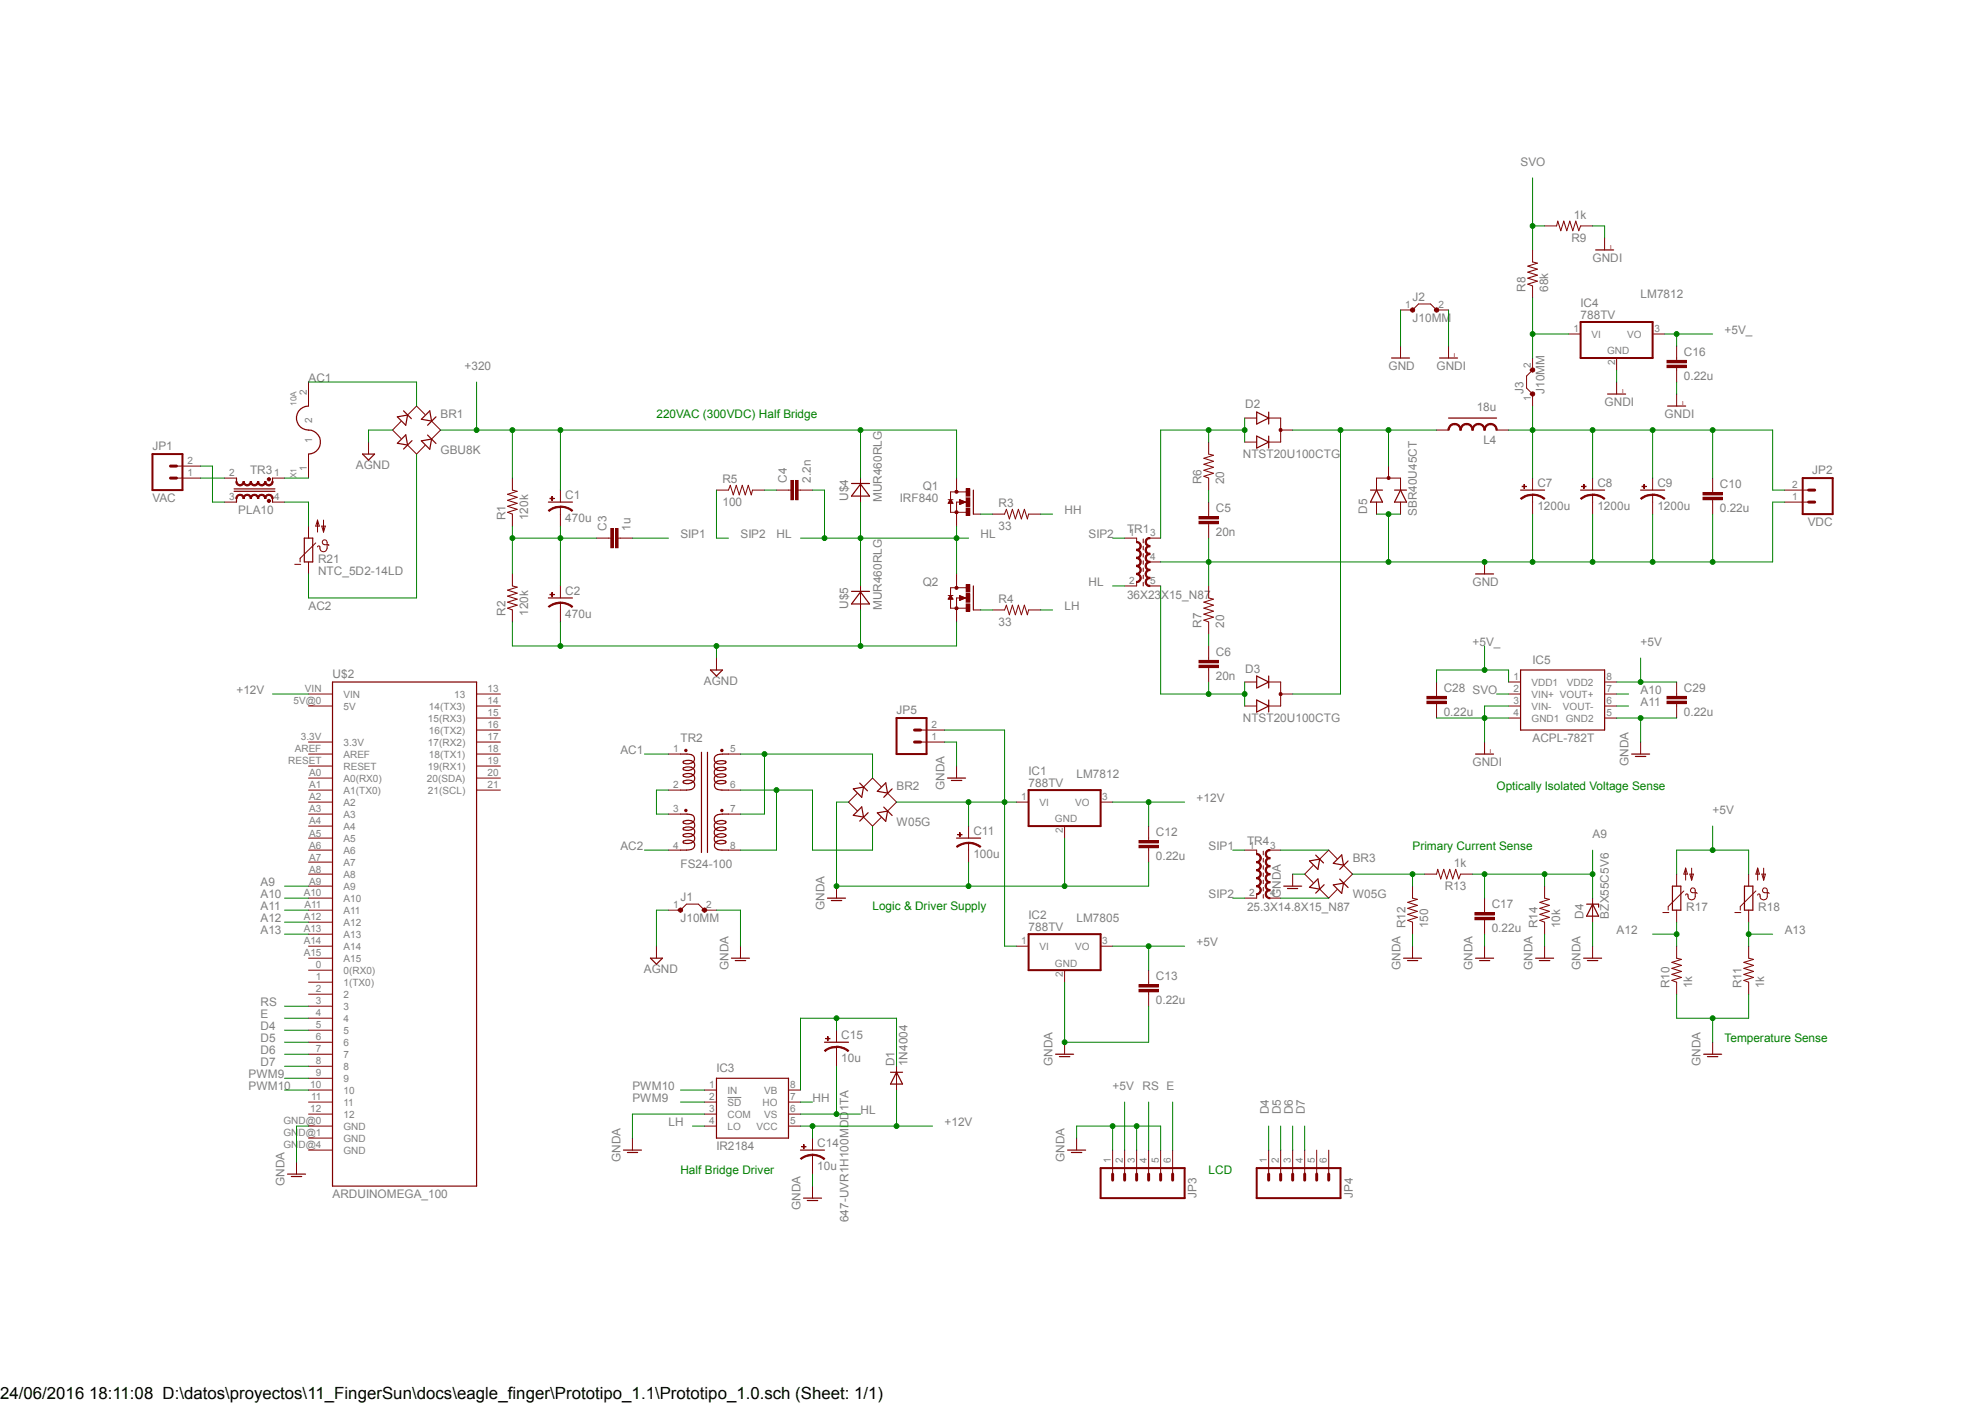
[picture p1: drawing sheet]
<svg xmlns="http://www.w3.org/2000/svg" width="420mm" height="297mm" viewBox="0 0 420 297" stroke-linecap="round" stroke-linejoin="round" font-family="sans-serif">
<defs><g id="words">
<text font-size="3.6" x="0" y="296">24/06/2016 18:11:08 D:\datos\proyectos\11_FingerSun\docs\eagle_finger\Prototipo_1.1\Prototipo_1.0.sch (Sheet: 1/1)</text>
<g font-size="2.5" fill="#808080">
<text x="321.7" y="35.1">SVO</text>
<text x="333" y="46.3">1k</text>
<text x="332.5" y="51.1">R9</text>
<text x="337" y="55.4">GNDI</text>
<text x="298.9" y="63.7">J2</text>
<text x="322.8" y="61.8" transform="rotate(-90 322.8 61.8)">R8</text>
<text x="327.6" y="61.8" transform="rotate(-90 327.6 61.8)">68k</text>
<text x="334.4" y="64.9">IC4</text>
<text x="347.1" y="63">LM7812</text>
<text x="298.9" y="68.1">J10MM</text>
<text x="334.4" y="67.5">788TV</text>
<text x="364.9" y="70.7">+5V_</text>
<text x="356.3" y="75.4">C16</text>
<text x="65.3" y="80.8">AC1</text>
<text x="98.3" y="78.3">+320</text>
<text x="293.8" y="78.3">GND</text>
<text x="304" y="78.3">GNDI</text>
<text x="322.4" y="83.4" transform="rotate(-90 322.4 83.4)">J3</text>
<text x="326.8" y="83.4" transform="rotate(-90 326.8 83.4)">J10MM</text>
<text x="356.3" y="80.4">0.22u</text>
<text x="93.2" y="88.4">BR1</text>
<text x="263.5" y="86.4">D2</text>
<text x="312.5" y="87">18u</text>
<text x="339.5" y="85.9">GNDI</text>
<text x="352.2" y="88.4">GNDI</text>
<text x="32.3" y="95.3">JP1</text>
<text x="313.9" y="94">L4</text>
<text x="52.9" y="100.3">TR3</text>
<text x="75.3" y="99.2">AGND</text>
<text x="93.2" y="96.1">GBU8K</text>
<text x="263" y="96.9">NTST20U100CTG</text>
<text x="383.5" y="100.4">JP2</text>
<text x="32.3" y="106.2">VAC</text>
<text x="119.6" y="105.6">C1</text>
<text x="152.9" y="107">100</text>
<text x="152.9" y="102.1">R5</text>
<text x="166.5" y="102.1" transform="rotate(-90 166.5 102.1)">C4</text>
<text x="171.5" y="102.1" transform="rotate(-90 171.5 102.1)">2.2n</text>
<text x="179.4" y="106" transform="rotate(-90 179.4 106)">U$4</text>
<text x="186.6" y="106.2" transform="rotate(-90 186.6 106.2)">MUR460RLG</text>
<text x="190.4" y="106.2">IRF840</text>
<text x="195.2" y="103.7">Q1</text>
<text x="211.3" y="107.2">R3</text>
<text x="254.2" y="102.4" transform="rotate(-90 254.2 102.4)">R6</text>
<text x="259" y="102.4" transform="rotate(-90 259 102.4)">20</text>
<text x="325.3" y="107.9">1200u</text>
<text x="325.3" y="103">C7</text>
<text x="338" y="107.9">1200u</text>
<text x="338" y="103">C8</text>
<text x="350.7" y="107.9">1200u</text>
<text x="350.7" y="103">C9</text>
<text x="363.9" y="103.3">C10</text>
<text x="50.4" y="108.8">PLA10</text>
<text x="106.9" y="110" transform="rotate(-90 106.9 110)">R1</text>
<text x="111.7" y="110" transform="rotate(-90 111.7 110)">120k</text>
<text x="119.6" y="110.4">470u</text>
<text x="128.4" y="112.3" transform="rotate(-90 128.4 112.3)">C3</text>
<text x="133.4" y="112.3" transform="rotate(-90 133.4 112.3)">1u</text>
<text x="144" y="113.8">SIP1</text>
<text x="156.7" y="113.8">SIP2</text>
<text x="164.3" y="113.8">HL</text>
<text x="207.5" y="113.8">HL</text>
<text x="211.3" y="112.1">33</text>
<text x="225.3" y="108.8">HH</text>
<text x="230.3" y="113.8">SIP2</text>
<text x="238.5" y="112.8">TR1</text>
<text x="257.3" y="113.5">20n</text>
<text x="257.3" y="108.4">C5</text>
<text x="289.3" y="108.6" transform="rotate(-90 289.3 108.6)">D5</text>
<text x="299.8" y="109.1" transform="rotate(-90 299.8 109.1)">SBR40U45CT</text>
<text x="363.9" y="108.4">0.22u</text>
<text x="382.5" y="111.3">VDC</text>
<text x="67.3" y="119.2">R21</text>
<text x="67.3" y="121.5">NTC_5D2-14LD</text>
<text x="119.6" y="125.9">C2</text>
<text x="195.2" y="124">Q2</text>
<text x="230.3" y="124">HL</text>
<text x="311.6" y="124">GND</text>
<text x="65.3" y="129">AC2</text>
<text x="106.9" y="130.3" transform="rotate(-90 106.9 130.3)">R2</text>
<text x="111.7" y="130.3" transform="rotate(-90 111.7 130.3)">120k</text>
<text x="119.6" y="130.7">470u</text>
<text x="179.4" y="128.8" transform="rotate(-90 179.4 128.8)">U$5</text>
<text x="186.6" y="129.1" transform="rotate(-90 186.6 129.1)">MUR460RLG</text>
<text x="211.3" y="127.6">R4</text>
<text x="225.3" y="129">LH</text>
<text x="238.5" y="126.7">36X23X15_N87</text>
<text x="211.3" y="132.3">33</text>
<text x="254.2" y="132.8" transform="rotate(-90 254.2 132.8)">R7</text>
<text x="259" y="132.8" transform="rotate(-90 259 132.8)">20</text>
<text x="311.6" y="136.7">+5V_</text>
<text x="347.1" y="136.7">+5V</text>
<text x="70.4" y="143.5">U$2</text>
<text x="257.3" y="143.9">20n</text>
<text x="257.3" y="138.8">C6</text>
<text x="263.5" y="142.3">D3</text>
<text x="324.3" y="140.5">IC5</text>
<text x="50" y="146.8">+12V</text>
<text x="148.9" y="144.9">AGND</text>
<text x="305.5" y="146.4">C28 SVO</text>
<text x="347.1" y="146.8">A10</text>
<text x="347.1" y="149.4">A11</text>
<text x="356.3" y="146.4">C29</text>
<text x="189.7" y="151.1">JP5</text>
<text x="263" y="152.8">NTST20U100CTG</text>
<text x="305.5" y="151.5">0.22u</text>
<text x="356.3" y="151.5">0.22u</text>
<text x="131.3" y="159.5">AC1</text>
<text x="144" y="157">TR2</text>
<text x="324.3" y="157">ACPL-782T</text>
<text x="189.7" y="167.1">BR2</text>
<text x="199.9" y="167.1" transform="rotate(-90 199.9 167.1)">GNDA</text>
<text x="217.6" y="166.5">788TV</text>
<text x="217.6" y="164">IC1</text>
<text x="227.8" y="164.6">LM7812</text>
<text x="311.6" y="162.1">GNDI</text>
<text x="344.6" y="162.1" transform="rotate(-90 344.6 162.1)">GNDA</text>
<text x="253.2" y="169.7">+12V</text>
<text x="362.4" y="172.2">+5V</text>
<text x="131.3" y="179.8">AC2</text>
<text x="189.7" y="174.8">W05G</text>
<text x="206" y="176.7">C11</text>
<text x="244.6" y="176.9">C12</text>
<text x="255.7" y="179.8">SIP1</text>
<text x="263.9" y="178.8">TR4</text>
<text x="337" y="177.3">A9</text>
<text x="144" y="183.6">FS24-100</text>
<text x="206" y="181.5">100u</text>
<text x="244.6" y="182">0.22u</text>
<text x="286.2" y="182.4">BR3</text>
<text x="307.6" y="183.4">1k</text>
<text x="55.1" y="190">A10</text>
<text x="55.1" y="187.5">A9</text>
<text x="144" y="190.6">J1</text>
<text x="255.7" y="190">SIP2</text>
<text x="271" y="190" transform="rotate(-90 271 190)">GNDA</text>
<text x="286.2" y="190">W05G</text>
<text x="305.7" y="188.2">R13</text>
<text x="55.1" y="192.5">A11</text>
<text x="55.1" y="195.1">A12</text>
<text x="55.1" y="197.6">A13</text>
<text x="144" y="195.1">J10MM</text>
<text x="174.5" y="192.5" transform="rotate(-90 174.5 192.5)">GNDA</text>
<text x="217.6" y="197">788TV</text>
<text x="217.6" y="194.4">IC2</text>
<text x="227.8" y="195.1">LM7805</text>
<text x="263.9" y="192.8">25.3X14.8X15_N87</text>
<text x="297.4" y="196.3" transform="rotate(-90 297.4 196.3)">R12</text>
<text x="302.2" y="196.3" transform="rotate(-90 302.2 196.3)">150</text>
<text x="315.6" y="197.2">0.22u</text>
<text x="315.6" y="192.2">C17</text>
<text x="325.3" y="196.3" transform="rotate(-90 325.3 196.3)">R14</text>
<text x="330.1" y="196.3" transform="rotate(-90 330.1 196.3)">10k</text>
<text x="335.1" y="194.3" transform="rotate(-90 335.1 194.3)">D4</text>
<text x="340.4" y="194.3" transform="rotate(-90 340.4 194.3)">BZX55C5V6</text>
<text x="342.1" y="197.6">A12</text>
<text x="356.8" y="192.8">R17</text>
<text x="372" y="192.8">R18</text>
<text x="377.6" y="197.6">A13</text>
<text x="253.2" y="200.2">+5V</text>
<text x="136.2" y="205.9">AGND</text>
<text x="154.1" y="205.2" transform="rotate(-90 154.1 205.2)">GNDA</text>
<text x="244.6" y="207.4">C13</text>
<text x="296.3" y="205.2" transform="rotate(-90 296.3 205.2)">GNDA</text>
<text x="311.6" y="205.2" transform="rotate(-90 311.6 205.2)">GNDA</text>
<text x="324.3" y="205.2" transform="rotate(-90 324.3 205.2)">GNDA</text>
<text x="334.4" y="205.2" transform="rotate(-90 334.4 205.2)">GNDA</text>
<text x="353.3" y="209" transform="rotate(-90 353.3 209)">R10</text>
<text x="358.1" y="209" transform="rotate(-90 358.1 209)">1k</text>
<text x="368.5" y="209" transform="rotate(-90 368.5 209)">R11</text>
<text x="373.3" y="209" transform="rotate(-90 373.3 209)">1k</text>
<text x="55.1" y="212.9">RS</text>
<text x="55.1" y="215.4">E</text>
<text x="244.6" y="212.5">0.22u</text>
<text x="55.1" y="217.9">D4</text>
<text x="55.1" y="220.5">D5</text>
<text x="178" y="219.8">C15</text>
<text x="55.1" y="223">D6</text>
<text x="55.1" y="225.6">D7</text>
<text x="151.6" y="226.8">IC3</text>
<text x="178" y="224.7">10u</text>
<text x="189.2" y="225.6" transform="rotate(-90 189.2 225.6)">D1</text>
<text x="192" y="225.6" transform="rotate(-90 192 225.6)">1N4004</text>
<text x="222.7" y="225.6" transform="rotate(-90 222.7 225.6)">GNDA</text>
<text x="359.8" y="225.6" transform="rotate(-90 359.8 225.6)">GNDA</text>
<text x="52.6" y="230.6">PWM10</text>
<text x="52.6" y="228.1">PWM9</text>
<text x="133.8" y="230.6">PWM10</text>
<text x="133.8" y="233.1">PWM9</text>
<text x="171.9" y="233.1">HH</text>
<text x="235.4" y="230.6">+5V</text>
<text x="241.8" y="230.6">RS E</text>
<text x="141.4" y="238.2">LH</text>
<text x="182.1" y="235.7">HL</text>
<text x="199.9" y="238.2">+12V</text>
<text x="268.4" y="235.7" transform="rotate(-90 268.4 235.7)">D4</text>
<text x="271" y="235.7" transform="rotate(-90 271 235.7)">D5</text>
<text x="273.5" y="235.7" transform="rotate(-90 273.5 235.7)">D6</text>
<text x="276.1" y="235.7" transform="rotate(-90 276.1 235.7)">D7</text>
<text x="131.3" y="245.8" transform="rotate(-90 131.3 245.8)">GNDA</text>
<text x="151.6" y="243.3">IR2184</text>
<text x="172.9" y="242.7">C14</text>
<text x="225.3" y="245.8" transform="rotate(-90 225.3 245.8)">GNDA</text>
<text x="60.2" y="250.9" transform="rotate(-90 60.2 250.9)">GNDA</text>
<text x="172.9" y="247.5">10u</text>
<text x="70.4" y="253.5">ARDUINOMEGA_100</text>
<text x="169.4" y="256" transform="rotate(-90 169.4 256)">GNDA</text>
<text x="253.2" y="253.5" transform="rotate(-90 253.2 253.5)">JP3</text>
<text x="286.2" y="253.5" transform="rotate(-90 286.2 253.5)">JP4</text>
<text x="179.5" y="258.5" transform="rotate(-90 179.5 258.5)">647-UVR1H100MDD1TA</text>
</g>
<g font-size="2.5" fill="#008000">
<text x="138.9" y="88.4">220VAC (300VDC) Half Bridge</text>
<text x="316.7" y="167.1">Optically Isolated Voltage Sense</text>
<text x="298.9" y="179.8">Primary Current Sense</text>
<text x="184.6" y="192.5">Logic &amp; Driver Supply</text>
<text x="364.9" y="220.5">Temperature Sense</text>
<text x="144" y="248.4">Half Bridge Driver</text>
<text x="255.7" y="248.4">LCD</text>
</g>
<g font-size="2.1" fill="#808080">
<text x="297.3" y="65.2">1</text>
<text x="304.3" y="65.2">2</text>
<text x="332.9" y="70.3">1</text>
<text x="336.8" y="71.4">VI</text>
<text x="344.3" y="71.4">VO</text>
<text x="350.1" y="70.3">3</text>
<text x="323.9" y="77.9" transform="rotate(-90 323.9 77.9)">2</text>
<text x="340" y="75">GND</text>
<text x="341.7" y="77.3" transform="rotate(-90 341.7 77.3)">2</text>
<text x="64.9" y="83.6" transform="rotate(-90 64.9 83.6)">2</text>
<text x="66" y="89.4" transform="rotate(-90 66 89.4)">2</text>
<text x="323.9" y="84.9" transform="rotate(-90 323.9 84.9)">1</text>
<text x="66" y="93.7" transform="rotate(-90 66 93.7)">1</text>
<text x="39.7" y="100.8">1</text>
<text x="39.7" y="98.2">2</text>
<text x="48.5" y="100.8">2</text>
<text x="58" y="100.8">1</text>
<text x="64.9" y="99.6" transform="rotate(-90 64.9 99.6)">1</text>
<text x="48.5" y="105.8">3</text>
<text x="58" y="105.8">4</text>
<text x="379.2" y="105.8">1</text>
<text x="379.2" y="103.3">2</text>
<text x="238.9" y="113.5">1</text>
<text x="243.4" y="113.5">3</text>
<text x="243.4" y="118.5">4</text>
<text x="238.9" y="123.6">2</text>
<text x="243.4" y="123.6">5</text>
<text x="320.2" y="143.9">1</text>
<text x="339.9" y="143.9">8</text>
<text x="62.1" y="149">5V@0</text>
<text x="64.5" y="146.5">VIN</text>
<text x="72.7" y="147.6">VIN</text>
<text x="96.1" y="147.6">13</text>
<text x="103.2" y="146.5">13</text>
<text x="103.2" y="149">14</text>
<text x="320.2" y="146.5">2</text>
<text x="320.2" y="149">3</text>
<text x="324.1" y="145">VDD1</text>
<text x="324.1" y="147.6">VIN+ VOUT+</text>
<text x="331.6" y="145">VDD2</text>
<text x="339.9" y="149">6</text>
<text x="339.9" y="146.5">7</text>
<text x="72.7" y="150.1">5V</text>
<text x="90.6" y="152.7">15(RX3)</text>
<text x="90.8" y="155.2">16(TX2)</text>
<text x="90.8" y="150.1">14(TX3)</text>
<text x="103.2" y="154.1">16</text>
<text x="103.2" y="151.6">15</text>
<text x="197.1" y="154.1">2</text>
<text x="320.2" y="151.6">4</text>
<text x="324.1" y="152.7">GND1 GND2</text>
<text x="324.1" y="150.1">VIN-</text>
<text x="330.7" y="150.1">VOUT-</text>
<text x="339.9" y="151.6">5</text>
<text x="61" y="161.7">RESET</text>
<text x="62.4" y="159.2">AREF</text>
<text x="63.7" y="156.6">3.3V</text>
<text x="72.7" y="157.7">3.3V</text>
<text x="72.7" y="160.3">AREF</text>
<text x="90.6" y="157.7">17(RX2)</text>
<text x="90.8" y="160.3">18(TX1)</text>
<text x="103.2" y="156.6">17</text>
<text x="103.2" y="159.2">18</text>
<text x="103.2" y="161.7">19</text>
<text x="142.5" y="159.2">1</text>
<text x="154.5" y="159.2">5</text>
<text x="197.1" y="156.6">1</text>
<text x="65.4" y="164.3">A0</text>
<text x="65.4" y="166.8">A1</text>
<text x="72.7" y="162.8">RESET</text>
<text x="72.7" y="165.4">A0(RX0)</text>
<text x="72.7" y="167.9">A1(TX0)</text>
<text x="90.3" y="165.4">20(SDA)</text>
<text x="90.6" y="167.9">21(SCL)</text>
<text x="90.6" y="162.8">19(RX1)</text>
<text x="103.2" y="166.8">21</text>
<text x="103.2" y="164.3">20</text>
<text x="142.5" y="166.8">2</text>
<text x="154.5" y="166.8">6</text>
<text x="65.4" y="169.3">A2</text>
<text x="65.4" y="171.9">A3</text>
<text x="72.7" y="170.4">A2</text>
<text x="72.7" y="173">A3</text>
<text x="142.5" y="171.9">3</text>
<text x="154.5" y="171.9">7</text>
<text x="216.1" y="169.3">1</text>
<text x="220" y="170.4">VI</text>
<text x="223.2" y="174">GND</text>
<text x="227.5" y="170.4">VO</text>
<text x="233.2" y="169.3">3</text>
<text x="65.4" y="174.4">A4</text>
<text x="65.4" y="177">A5</text>
<text x="65.4" y="179.5">A6</text>
<text x="72.7" y="175.5">A4</text>
<text x="72.7" y="178.1">A5</text>
<text x="142.5" y="179.5">4</text>
<text x="154.5" y="179.5">8</text>
<text x="224.9" y="176.3" transform="rotate(-90 224.9 176.3)">2</text>
<text x="264.3" y="179.5">1</text>
<text x="268.8" y="179.5">3</text>
<text x="65.4" y="182">A7</text>
<text x="65.4" y="184.6">A8</text>
<text x="72.7" y="180.6">A6</text>
<text x="72.7" y="183.1">A7</text>
<text x="72.7" y="185.7">A8</text>
<text x="64.3" y="189.6">A10</text>
<text x="65.4" y="187.1">A9</text>
<text x="72.7" y="188.2">A9</text>
<text x="72.7" y="190.8">A10</text>
<text x="264.3" y="189.6">2</text>
<text x="268.8" y="189.6">4</text>
<text x="64.3" y="194.7">A12</text>
<text x="64.3" y="197.2">A13</text>
<text x="64.4" y="192.2">A11</text>
<text x="72.7" y="193.3">A11</text>
<text x="72.7" y="195.8">A12</text>
<text x="142.5" y="192.2">1</text>
<text x="149.4" y="192.2">2</text>
<text x="64.3" y="199.8">A14</text>
<text x="64.3" y="202.3">A15</text>
<text x="72.7" y="198.4">A13</text>
<text x="72.7" y="200.9">A14</text>
<text x="72.7" y="203.5">A15</text>
<text x="216.1" y="199.8">1</text>
<text x="220" y="200.9">VI</text>
<text x="227.5" y="200.9">VO</text>
<text x="233.2" y="199.8">3</text>
<text x="66.8" y="207.4">1</text>
<text x="66.8" y="209.9">2</text>
<text x="66.8" y="204.9">0</text>
<text x="72.7" y="208.5">1(TX0)</text>
<text x="72.7" y="206">0(RX0)</text>
<text x="223.2" y="204.5">GND</text>
<text x="224.9" y="206.8" transform="rotate(-90 224.9 206.8)">2</text>
<text x="66.8" y="212.5">3</text>
<text x="66.8" y="215">4</text>
<text x="72.7" y="211.1">2</text>
<text x="72.7" y="213.6">3</text>
<text x="66.8" y="217.6">5</text>
<text x="66.8" y="220.1">6</text>
<text x="72.7" y="216.2">4</text>
<text x="72.7" y="218.7">5</text>
<text x="72.7" y="221.2">6</text>
<text x="66.8" y="222.6">7</text>
<text x="66.8" y="225.2">8</text>
<text x="66.8" y="227.7">9</text>
<text x="72.7" y="223.8">7</text>
<text x="72.7" y="226.3">8</text>
<text x="65.7" y="230.3">10</text>
<text x="65.8" y="232.8">11</text>
<text x="72.7" y="228.9">9</text>
<text x="72.7" y="231.4">10</text>
<text x="72.7" y="233.9">11</text>
<text x="150.1" y="230.3">1</text>
<text x="150.1" y="232.8">2</text>
<text x="153.9" y="231.4">IN</text>
<text x="153.9" y="233.9">SD</text>
<text x="161.3" y="233.9">HO</text>
<text x="161.7" y="231.4">VB</text>
<text x="167.2" y="230.3">8</text>
<text x="167.2" y="232.8">7</text>
<text x="60" y="237.9">GND@0</text>
<text x="65.7" y="235.3">12</text>
<text x="72.7" y="236.4">12</text>
<text x="72.7" y="239">GND</text>
<text x="150.1" y="237.9">4</text>
<text x="150.1" y="235.3">3</text>
<text x="153.9" y="239">LO</text>
<text x="153.9" y="236.4">COM</text>
<text x="160.1" y="239">VCC</text>
<text x="161.7" y="236.4">VS</text>
<text x="167.2" y="237.9">5</text>
<text x="167.2" y="235.3">6</text>
<text x="60" y="240.4">GND@1</text>
<text x="60" y="243">GND@4</text>
<text x="72.7" y="241.5">GND</text>
<text x="72.7" y="244.1">GND</text>
<text x="235" y="246" transform="rotate(-90 235 246)">1</text>
<text x="237.6" y="246" transform="rotate(-90 237.6 246)">2</text>
<text x="240.1" y="246" transform="rotate(-90 240.1 246)">3</text>
<text x="242.7" y="246" transform="rotate(-90 242.7 246)">4</text>
<text x="245.2" y="246" transform="rotate(-90 245.2 246)">5</text>
<text x="247.7" y="246" transform="rotate(-90 247.7 246)">6</text>
<text x="268.1" y="246" transform="rotate(-90 268.1 246)">1</text>
<text x="270.6" y="246" transform="rotate(-90 270.6 246)">2</text>
<text x="273.1" y="246" transform="rotate(-90 273.1 246)">3</text>
<text x="275.7" y="246" transform="rotate(-90 275.7 246)">4</text>
<text x="278.2" y="246" transform="rotate(-90 278.2 246)">5</text>
<text x="280.8" y="246" transform="rotate(-90 280.8 246)">6</text>
</g>
<g font-size="1.8" fill="#808080">
<text x="62.7" y="85.9" transform="rotate(-90 62.7 85.9)">10A</text>
<text x="62.7" y="101.1" transform="rotate(-90 62.7 101.1)">X1</text>
</g>
<g font-size="1.1" fill="#800000">
<text x="340.7" y="52.6">I</text>
<text x="307.6" y="75.5">I</text>
<text x="343.2" y="83.1">I</text>
<text x="355.9" y="85.6">I</text>
<text x="315.3" y="159.3">I</text>
</g>
</g></defs>
<path d="M153.9 232.2h2.9" fill="none" stroke="#808080" stroke-width=".21"/>
<path d="M76.7 96.1h2.5l-1.2 1.2zM116 106.2h5.1M70.4 144.3h30.4v106.6h-30.4z" fill="none" stroke="#800000" stroke-width=".25"/>
<g fill="none" stroke="#800000" stroke-width=".21">
<path d="M78 93.5v2.6M108.4 101.1v2.6l1 .2-2 .7 2 .6-2 .6 2 .7-2 .6 2 .6-2 .7 1 .4v2.5M118.6 107.2v1.6M108.4 121.4v2.6l1 .2-2 .6 2 .7-2 .6 2 .6-2 .7 2 .6-2 .7 1 .3v2.6M65.3 149.4h5.1M65.3 157h5.1M65.3 159.5h5.1M65.3 146.8h5.1M100.8 149.4h5.1M100.8 154.4h5.1M100.8 157h5.1M100.8 159.5h5.1"/>
<path d="M100.8 146.8h5.1M100.8 151.9h5.1M65.3 162.1h5.1M65.3 164.6h5.1M65.3 167.1h5.1M65.3 169.7h5.1M65.3 172.2h5.1M65.3 174.8h5.1M65.3 177.3h5.1M65.3 179.8h5.1M100.8 162.1h5.1M100.8 164.6h5.1"/>
<path d="M100.8 167.1h5.1M65.3 182.4h5.1M65.3 184.9h5.1M65.3 187.5h5.1M65.3 190h5.1M65.3 192.5h5.1M65.3 195.1h5.1M65.3 197.6h5.1M65.3 200.2h5.1M65.3 202.7h5.1M65.3 207.8h5.1M65.3 210.3h5.1"/>
<path d="M65.3 212.9h5.1M65.3 215.4h5.1M65.3 217.9h5.1M65.3 205.2h5.1M65.3 220.5h5.1M65.3 223h5.1M65.3 225.6h5.1M65.3 228.1h5.1M65.3 230.6h5.1M65.3 233.1h5.1M65.3 235.7h5.1M65.3 238.2h5.1"/>
<path d="M65.3 240.7h5.1M65.3 243.3h5.1"/>
</g>
<path d="M118.6 107.1a4 4 0 0 1 2.6 .8l-.2 .3a3.6 3.6 0 0 0-2.4-.9z" fill-rule="evenodd" fill="#800000"/>
<path d="M118.6 107.1a4 4 0 0 1 2.6 .8l-.2 .3a3.6 3.6 0 0 0-2.4-.9z" fill="none" stroke="#800000" stroke-width=".21"/>
<path d="M116 107.9a3.6 3.6 0 0 1 2.6-.8v.3a3.5 3.5 0 0 0-2.4 .8z" fill-rule="evenodd" fill="#800000"/>
<path d="M116 107.9a3.6 3.6 0 0 1 2.6-.8v.3a3.5 3.5 0 0 0-2.4 .8z" fill="none" stroke="#800000" stroke-width=".21"/>
<path d="M116.4 105.4l.8 .1z" fill-rule="evenodd" fill="#800000"/>
<path d="M116.4 105.4l.8 .1z" fill="none" stroke="#800000" stroke-width=".21"/>
<path d="M116.8 105v.9z" fill-rule="evenodd" fill="#800000"/>
<path d="M116.8 105v.9zM118.6 103.7v2.5M118.6 108.8v2.5M118.6 127.5v1.5" fill="none" stroke="#800000" stroke-width=".21"/>
<path d="M116 126.5h5.1" fill="none" stroke="#800000" stroke-width=".25"/>
<path d="M118.6 127.4a4 4 0 0 1 2.6 .9l-.2 .2a3.6 3.6 0 0 0-2.4-.9z" fill-rule="evenodd" fill="#800000"/>
<path d="M118.6 127.4a4 4 0 0 1 2.6 .9l-.2 .2a3.6 3.6 0 0 0-2.4-.9z" fill="none" stroke="#800000" stroke-width=".21"/>
<path d="M116 128.3a3.9 3.9 0 0 1 2.6-.9v.2a4.1 4.1 0 0 0-2.4 .8z" fill-rule="evenodd" fill="#800000"/>
<path d="M116 128.3a3.9 3.9 0 0 1 2.6-.9v.2a4.1 4.1 0 0 0-2.4 .8z" fill="none" stroke="#800000" stroke-width=".21"/>
<path d="M116.4 125.7l.8 .1z" fill-rule="evenodd" fill="#800000"/>
<path d="M116.4 125.7l.8 .1z" fill="none" stroke="#800000" stroke-width=".21"/>
<path d="M116.8 125.3v.9z" fill-rule="evenodd" fill="#800000"/>
<path d="M166.8 103.7h.5M168.9 103.7h.5M182.1 101.1v5.1M116.8 125.3v.9zM118.6 124v2.5M118.6 129v2.6M182.1 124v5" fill="none" stroke="#800000" stroke-width=".21"/>
<path d="M180.2 102.3h3.8M182.1 102.4l1.9 2.5h-3.8zM180.2 125.1h3.8M182.1 125.2l1.9 2.6h-3.8z" fill="none" stroke="#800000" stroke-width=".25"/>
<path d="M167.3 101.6h.6v4.1h-.6z" fill-rule="evenodd" fill="#800000"/>
<path d="M167.3 101.6h.6v4.1h-.6z" fill="none" stroke="#800000" stroke-width=".21"/>
<path d="M168.4 101.6h.5v4.1h-.5z" fill-rule="evenodd" fill="#800000"/>
<path d="M37.3 98.6h5.1M255.7 93.5v2.6l1.1 .2-2.1 .6 2.1 .7-2.1 .6 2.1 .6-2.1 .7 2.1 .6-2.1 .7 1 .3v2.6M37.3 101.1h5.1M151.6 103.7h2.5l.4-1 .7 2 .6-2 .6 2 .7-2 .6 2 .6-2 .7 2 .2-1h2.6M164.3 103.7h2.5M168.4 101.6h.5v4.1h-.5zM169.4 103.7h2.5M210 108.8h2.6l.3-1.1 .7 2.1 .6-2.1 .6 2.1 .7-2.1 .6 2.1 .6-2.1 .7 2.1 .2-1h2.6M255.7 108.8v.5M255.7 110.8v.5M151.6 139.2v2.5M210 129h2.6l.3-1 .7 2 .6-2 .6 2 .7-2 .6 2 .6-2 .7 2 .2-1h2.6" fill="none" stroke="#800000" stroke-width=".21"/>
<path d="M150.3 141.7h2.6l-1.3 1.3z" fill="none" stroke="#800000" stroke-width=".25"/>
<path d="M32.3 96.1h6.3v7.6h-6.3z" fill="none" stroke="#800000" stroke-width=".42"/>
<path d="M36.1 98.6h1.2M36.1 101.1h1.2" fill="none" stroke="#800000" stroke-width=".63"/>
<path d="M253.7 109.3h4.1v.5h-4.1z" fill-rule="evenodd" fill="#800000"/>
<path d="M253.7 109.3h4.1v.5h-4.1z" fill="none" stroke="#800000" stroke-width=".21"/>
<path d="M253.7 110.3h4.1v.5h-4.1z" fill-rule="evenodd" fill="#800000"/>
<path d="M253.7 110.3h4.1v.5h-4.1zM255.7 106.2v2.6M255.7 111.3v2.5M314.1 118.9v2.5M255.7 124v2.5l1.1 .2-2.1 .7 2.1 .6-2.1 .7 2.1 .6-2.1 .6 2.1 .7-2.1 .6 1 .4v2.5M255.7 139.2v.5M255.7 141.2v.5" fill="none" stroke="#800000" stroke-width=".21"/>
<path d="M312.2 121.4h3.8" fill="none" stroke="#800000" stroke-width=".25"/>
<path d="M253.7 139.7h4.1v.5h-4.1z" fill-rule="evenodd" fill="#800000"/>
<path d="M253.7 139.7h4.1v.5h-4.1z" fill="none" stroke="#800000" stroke-width=".21"/>
<path d="M253.7 140.7h4.1v.5h-4.1z" fill-rule="evenodd" fill="#800000"/>
<path d="M324.3 104.7v1.5M255.7 136.7v2.5M253.7 140.7h4.1v.5h-4.1zM255.7 141.7v2.6" fill="none" stroke="#800000" stroke-width=".21"/>
<path d="M321.7 103.7h5.1" fill="none" stroke="#800000" stroke-width=".25"/>
<path d="M324.3 104.5a4 4 0 0 1 2.6 .9l-.2 .2a3.8 3.8 0 0 0-2.4-.8z" fill-rule="evenodd" fill="#800000"/>
<path d="M324.3 104.5a4 4 0 0 1 2.6 .9l-.2 .2a3.8 3.8 0 0 0-2.4-.8z" fill="none" stroke="#800000" stroke-width=".21"/>
<path d="M321.7 105.4a3.6 3.6 0 0 1 2.6-.8v.2a3.3 3.3 0 0 0-2.4 .8z" fill-rule="evenodd" fill="#800000"/>
<path d="M321.7 105.4a3.6 3.6 0 0 1 2.6-.8v.2a3.3 3.3 0 0 0-2.4 .8z" fill="none" stroke="#800000" stroke-width=".21"/>
<path d="M322.1 102.9l.8 .1z" fill-rule="evenodd" fill="#800000"/>
<path d="M322.1 102.9l.8 .1z" fill="none" stroke="#800000" stroke-width=".21"/>
<path d="M322.5 102.5v.8z" fill-rule="evenodd" fill="#800000"/>
<path d="M322.5 102.5v.8zM324.3 101.1v2.6M324.3 106.2v2.6M337 104.7v1.5" fill="none" stroke="#800000" stroke-width=".21"/>
<path d="M334.4 103.7h5.1" fill="none" stroke="#800000" stroke-width=".25"/>
<path d="M337 104.5a4 4 0 0 1 2.6 .9l-.2 .2a3.8 3.8 0 0 0-2.4-.8z" fill-rule="evenodd" fill="#800000"/>
<path d="M337 104.5a4 4 0 0 1 2.6 .9l-.2 .2a3.8 3.8 0 0 0-2.4-.8z" fill="none" stroke="#800000" stroke-width=".21"/>
<path d="M334.4 105.4a3.6 3.6 0 0 1 2.6-.8v.2a3.3 3.3 0 0 0-2.4 .8z" fill-rule="evenodd" fill="#800000"/>
<path d="M334.4 105.4a3.6 3.6 0 0 1 2.6-.8v.2a3.3 3.3 0 0 0-2.4 .8z" fill="none" stroke="#800000" stroke-width=".21"/>
<path d="M334.7 102.9l.9 .1z" fill-rule="evenodd" fill="#800000"/>
<path d="M334.7 102.9l.9 .1z" fill="none" stroke="#800000" stroke-width=".21"/>
<path d="M335.1 102.5l.1 .8z" fill-rule="evenodd" fill="#800000"/>
<path d="M335.1 102.5l.1 .8zM337 101.1v2.6M337 106.2v2.6M349.7 104.7v1.5" fill="none" stroke="#800000" stroke-width=".21"/>
<path d="M347.1 103.7h5.1" fill="none" stroke="#800000" stroke-width=".25"/>
<path d="M349.7 104.5a4.2 4.2 0 0 1 2.6 .9l-.2 .2a3.8 3.8 0 0 0-2.4-.8z" fill-rule="evenodd" fill="#800000"/>
<path d="M349.7 104.5a4.2 4.2 0 0 1 2.6 .9l-.2 .2a3.8 3.8 0 0 0-2.4-.8z" fill="none" stroke="#800000" stroke-width=".21"/>
<path d="M347.1 105.4a3.6 3.6 0 0 1 2.6-.8v.2a3.3 3.3 0 0 0-2.4 .8z" fill-rule="evenodd" fill="#800000"/>
<path d="M347.1 105.4a3.6 3.6 0 0 1 2.6-.8v.2a3.3 3.3 0 0 0-2.4 .8z" fill="none" stroke="#800000" stroke-width=".21"/>
<path d="M347.4 102.9l.9 .1z" fill-rule="evenodd" fill="#800000"/>
<path d="M347.4 102.9l.9 .1z" fill="none" stroke="#800000" stroke-width=".21"/>
<path d="M347.8 102.5l.1 .8z" fill-rule="evenodd" fill="#800000"/>
<path d="M347.8 102.5l.1 .8zM349.7 101.1v2.6M349.7 106.2v2.6M362.4 103.7v.5M362.4 105.7v.5" fill="none" stroke="#800000" stroke-width=".21"/>
<path d="M360.3 104.2h4.1v.5h-4.1z" fill-rule="evenodd" fill="#800000"/>
<path d="M360.3 104.2h4.1v.5h-4.1z" fill="none" stroke="#800000" stroke-width=".21"/>
<path d="M360.3 105.2h4.1v.5h-4.1z" fill-rule="evenodd" fill="#800000"/>
<path d="M360.3 105.2h4.1v.5h-4.1zM362.4 101.1v2.6M362.4 106.2v2.6M181.4 167.9l-1.9 1.8 1.9 1.8M182.7 172.8l1.9 2 1.8-1.9M186.4 166.4l-1.8-1.8-1.9 1.9M187.8 167.8l1.9 1.9-1.9 1.9M204.9 178.3v1.5" fill="none" stroke="#800000" stroke-width=".21"/>
<path d="M180.6 166.9l2.1-.4-.4 2.2zM181.9 165.7l1.7 1.6M182.3 170.7l.4 2.1-2.1-.3zM183.7 171.9l-1.8 1.8M185.6 172l2.2-.4-.4 2.1zM187 170.7l1.8 1.8M187.4 165.6l.4 2.2-2.2-.4zM188.8 166.9l-1.8 1.8M202.4 177.3h5.1" fill="none" stroke="#800000" stroke-width=".25"/>
<path d="M204.9 178.2a3.8 3.8 0 0 1 2.6 .8l-.2 .2a4.1 4.1 0 0 0-2.4-.8z" fill-rule="evenodd" fill="#800000"/>
<path d="M204.9 178.2a3.8 3.8 0 0 1 2.6 .8l-.2 .2a4.1 4.1 0 0 0-2.4-.8z" fill="none" stroke="#800000" stroke-width=".21"/>
<path d="M202.4 179l1.5-.7 1-.1v.2a4.1 4.1 0 0 0-2.4 .8z" fill-rule="evenodd" fill="#800000"/>
<path d="M202.4 179l1.5-.7 1-.1v.2a4.1 4.1 0 0 0-2.4 .8z" fill="none" stroke="#800000" stroke-width=".21"/>
<path d="M202.7 176.5l.8 .1z" fill-rule="evenodd" fill="#800000"/>
<path d="M202.7 176.5l.8 .1z" fill="none" stroke="#800000" stroke-width=".21"/>
<path d="M203.1 176.1l.1 .9z" fill-rule="evenodd" fill="#800000"/>
<path d="M203.1 176.1l.1 .9zM204.9 174.8v2.5M204.9 179.8v2.6M215.1 169.7h2.5M225.3 174.8v2.5M232.9 169.7h2.5M243 177.3v.5M243 179.3v.5" fill="none" stroke="#800000" stroke-width=".21"/>
<path d="M217.6 167.1h15.3v7.7h-15.3z" fill="none" stroke="#800000" stroke-width=".42"/>
<path d="M241 177.8h4.1v.5h-4.1z" fill-rule="evenodd" fill="#800000"/>
<path d="M241 177.8h4.1v.5h-4.1z" fill="none" stroke="#800000" stroke-width=".21"/>
<path d="M241 178.8h4.1v.5h-4.1z" fill-rule="evenodd" fill="#800000"/>
<path d="M241 178.8h4.1v.5h-4.1zM243 174.8v2.5M243 179.8v2.6M215.1 200.2h2.5M225.3 205.2v2.6M232.9 200.2h2.5M243 207.8v.5M243 209.8v.5" fill="none" stroke="#800000" stroke-width=".21"/>
<path d="M217.6 197.6h15.3v7.6h-15.3z" fill="none" stroke="#800000" stroke-width=".42"/>
<path d="M241 208.3h4.1v.5h-4.1z" fill-rule="evenodd" fill="#800000"/>
<path d="M241 208.3h4.1v.5h-4.1z" fill="none" stroke="#800000" stroke-width=".21"/>
<path d="M241 209.3h4.1v.5h-4.1z" fill-rule="evenodd" fill="#800000"/>
<path d="M241 209.3h4.1v.5h-4.1zM243 205.2v2.6M243 210.3v2.6M149.1 230.6h2.5M149.1 238.2h2.5M149.1 233.1h2.5M149.1 235.7h2.5M166.8 230.6h2.6M166.8 238.2h2.6M166.8 233.1h2.6M166.8 235.7h2.6M171.9 244.3v1.5" fill="none" stroke="#800000" stroke-width=".21"/>
<path d="M151.6 228.1h15.2v12.6h-15.2zM169.4 243.3h5.1" fill="none" stroke="#800000" stroke-width=".25"/>
<path d="M171.9 244.2a4.2 4.2 0 0 1 2.6 .9l-.2 .2a3.8 3.8 0 0 0-2.4-.9z" fill-rule="evenodd" fill="#800000"/>
<path d="M171.9 244.2a4.2 4.2 0 0 1 2.6 .9l-.2 .2a3.8 3.8 0 0 0-2.4-.9z" fill="none" stroke="#800000" stroke-width=".21"/>
<path d="M169.4 245.1a3.9 3.9 0 0 1 2.5-.9v.2a3.9 3.9 0 0 0-2.4 .8z" fill-rule="evenodd" fill="#800000"/>
<path d="M169.4 245.1a3.9 3.9 0 0 1 2.5-.9v.2a3.9 3.9 0 0 0-2.4 .8z" fill="none" stroke="#800000" stroke-width=".21"/>
<path d="M169.7 242.5l.8 .1z" fill-rule="evenodd" fill="#800000"/>
<path d="M169.7 242.5l.8 .1z" fill="none" stroke="#800000" stroke-width=".21"/>
<path d="M170.1 242.1v.9z" fill-rule="evenodd" fill="#800000"/>
<path d="M177 221.5v1.5M170.1 242.1v.9zM171.9 240.7v2.6M171.9 245.8v2.6" fill="none" stroke="#800000" stroke-width=".21"/>
<path d="M174.5 220.5h5" fill="none" stroke="#800000" stroke-width=".25"/>
<path d="M177 221.3a4.2 4.2 0 0 1 2.6 .9l-.2 .2a3.8 3.8 0 0 0-2.4-.8z" fill-rule="evenodd" fill="#800000"/>
<path d="M177 221.3a4.2 4.2 0 0 1 2.6 .9l-.2 .2a3.8 3.8 0 0 0-2.4-.8z" fill="none" stroke="#800000" stroke-width=".21"/>
<path d="M174.5 222.2a3.6 3.6 0 0 1 2.5-.8v.2a3.3 3.3 0 0 0-2.4 .8z" fill-rule="evenodd" fill="#800000"/>
<path d="M174.5 222.2a3.6 3.6 0 0 1 2.5-.8v.2a3.3 3.3 0 0 0-2.4 .8z" fill="none" stroke="#800000" stroke-width=".21"/>
<path d="M174.8 219.7l.8 .1z" fill-rule="evenodd" fill="#800000"/>
<path d="M174.8 219.7l.8 .1z" fill="none" stroke="#800000" stroke-width=".21"/>
<path d="M175.1 219.3l.1 .8z" fill-rule="evenodd" fill="#800000"/>
<path d="M331.9 70.7h2.5M342.1 75.7v2.6M349.7 70.7h2.5M354.8 75.7v.5M354.8 77.8v.5M175.1 219.3l.1 .8zM177 217.9v2.6M177 223v2.6M189.7 225.6v5" fill="none" stroke="#800000" stroke-width=".21"/>
<path d="M188.4 226.8h2.6M189.7 226.8l1.3 2.5h-2.6z" fill="none" stroke="#800000" stroke-width=".25"/>
<path d="M334.4 68.1h15.3v7.6h-15.3z" fill="none" stroke="#800000" stroke-width=".42"/>
<path d="M352.7 76.2h4.1v.6h-4.1z" fill-rule="evenodd" fill="#800000"/>
<path d="M352.7 76.2h4.1v.6h-4.1z" fill="none" stroke="#800000" stroke-width=".21"/>
<path d="M352.7 77.3h4.1v.5h-4.1z" fill-rule="evenodd" fill="#800000"/>
<path d="M324.3 52.9v2.5l1 .3-2 .6 2 .6-2 .7 2 .6-2 .6 2 .7-2 .6 1 .4v2.5M326.8 47.8h2.6l.2-1 .6 2 .7-2 .6 2 .6-2 .7 2 .6-2 .7 2 .3-1h2.6M352.7 77.3h4.1v.5h-4.1zM354.8 73.2v2.5M354.8 78.3v2.5M304 146.8v.5M304 148.8v.6" fill="none" stroke="#800000" stroke-width=".21"/>
<path d="M301.9 147.3h4.1v.5h-4.1z" fill-rule="evenodd" fill="#800000"/>
<path d="M301.9 147.3h4.1v.5h-4.1z" fill="none" stroke="#800000" stroke-width=".21"/>
<path d="M301.9 148.3h4.1v.5h-4.1z" fill-rule="evenodd" fill="#800000"/>
<path d="M301.9 148.3h4.1v.5h-4.1zM304 144.3v2.5M304 149.4v2.5M354.8 146.8v.5M354.8 148.8v.6" fill="none" stroke="#800000" stroke-width=".21"/>
<path d="M352.7 147.3h4.1v.5h-4.1z" fill-rule="evenodd" fill="#800000"/>
<path d="M352.7 147.3h4.1v.5h-4.1z" fill="none" stroke="#800000" stroke-width=".21"/>
<path d="M352.7 148.3h4.1v.5h-4.1z" fill-rule="evenodd" fill="#800000"/>
<g fill="none" stroke="#800000" stroke-width=".21">
<path d="M271 88.4v5.1M319.2 144.3h2.5M319.2 151.9h2.5M319.2 146.8h2.5M319.2 149.4h2.5M339.5 144.3h2.6M339.5 151.9h2.6M339.5 146.8h2.6M339.5 149.4h2.6M352.7 148.3h4.1v.5h-4.1zM354.8 144.3v2.5M354.8 149.4v2.5"/>
<path d="M351.8 193h1.3M354.8 184.9v2.6M354.8 192.5v2.6M356.3 188.5l-3.3 3.3v.7M356.7 183.6l.3 1.3h-.7zM356.7 183.6v2.6M357.5 184.9h.8l-.4 1.3zM357.9 183.6v2.6M359.1 189l-.2-.2h-.7a.51 .51 0 0 1-.5-.5 .51 .51 0 0 1 .5-.5 .51 .51 0 0 1 .5 .5v1.3a.82 .82 0 0 1-1 .7 .82 .82 0 0 1-.6-1.1l-.3-.1-.1 .3M367.1 193h1.2M370 184.9v2.6M370 192.5v2.6"/>
<path d="M371.5 188.5l-3.3 3.3v.7M371.9 183.6l.4 1.3h-.8zM371.9 183.6v2.6M372.8 184.9h.7l-.3 1.3zM373.2 183.6v2.6M374.3 189l-.1-.2h-.8a.51 .51 0 0 1-.5-.5 .51 .51 0 0 1 .5-.5 .51 .51 0 0 1 .5 .5v1.3a.82 .82 0 0 1-1 .7 .82 .82 0 0 1-.5-1.1l-.3-.1-.2 .3M354.8 200.2v2.5l1 .2-2.1 .7 2.1 .6-2.1 .7 2.1 .6-2.1 .6 2.1 .7-2.1 .6 1.1 .4v2.5M370 200.2v2.5l1 .2-2 .7 2 .6-2 .7 2 .6-2 .6 2 .7-2 .6 1 .4v2.5"/>
</g>
<path d="M321.7 141.7h17.8v12.7h-17.8zM353.9 187.5h1.7v5h-1.7zM369.1 187.5h1.8v5h-1.8z" fill="none" stroke="#800000" stroke-width=".25"/>
<path d="M270.7 90.7h.5v.5l-.2 .1-.3-.1z" fill-rule="evenodd" fill="#800000"/>
<path d="M263.4 88.4h2.5M263.4 93.5h2.5M268.4 88.4h2.6M268.4 93.5h2.6M270.7 90.7h.5v.5l-.2 .1-.3-.1zM271 91h2.5M271 144.3v5.1" fill="none" stroke="#800000" stroke-width=".21"/>
<path d="M265.9 87.2l2.5 1.2-2.5 1.3zM265.9 92.2l2.5 1.3-2.5 1.3zM268.4 87.2v2.5M268.4 92.2v2.6" fill="none" stroke="#800000" stroke-width=".25"/>
<path d="M270.7 146.6l.3-.1 .2 .1v.5h-.5z" fill-rule="evenodd" fill="#800000"/>
<path d="M263.4 144.3h2.5M263.4 149.4h2.5M268.4 144.3h2.6M268.4 149.4h2.6M270.7 146.6l.3-.1 .2 .1v.5h-.5zM271 146.8h2.5" fill="none" stroke="#800000" stroke-width=".21"/>
<path d="M144 159.5a3.5 3.5 0 0 1 2.8 .5 1.07 1.07 0 0 1-.1 1.1 1.07 1.07 0 0 1-1 .5l-1.1-.2-.1-.2a1.65 1.65 0 0 1 2.5 .5 1.36 1.36 0 0 1-1.8 1.3l-.6-.2-.1-.2a1.65 1.65 0 0 1 2.5 .5 1.36 1.36 0 0 1-1.8 1.3l-.6-.2-.1-.2a1.65 1.65 0 0 1 2.5 .5 1.36 1.36 0 0 1-1.8 1.3l-.6-.2-.1-.2a1.65 1.65 0 0 1 2.5 .5 1.06 1.06 0 0 1-1.2 1.2h-1.8M148.4 159.1v21.2M149.7 159.1v21.2M154.1 159.5a3.7 3.7 0 0 0-2.8 .6 1.06 1.06 0 0 0 0 1.1 1.06 1.06 0 0 0 1.1 .4l1.1-.2 .1-.2a1.77 1.77 0 0 0-2.5 .6 1.06 1.06 0 0 0 1.3 1.2l1.1-.2 .1-.2a1.77 1.77 0 0 0-2.5 .6 1.06 1.06 0 0 0 1.3 1.2l1.1-.2 .1-.2a1.77 1.77 0 0 0-2.5 .6 1.06 1.06 0 0 0 1.3 1.2l1.1-.2 .1-.2a1.75 1.75 0 0 0-2.4 .5 1.19 1.19 0 0 0 1.5 1.2h1.4M265.9 143l2.5 1.3-2.5 1.2zM265.9 148.1l2.5 1.3-2.5 1.2zM268.4 143v2.5M268.4 148.1v2.5M144 172.2a3.5 3.5 0 0 1 2.8 .5 1.07 1.07 0 0 1-.1 1.1 1.07 1.07 0 0 1-1 .5l-1.1-.2-.1-.2a1.65 1.65 0 0 1 2.5 .5 1.32 1.32 0 0 1-1.8 1.2l-.6-.1-.1-.2a1.65 1.65 0 0 1 2.5 .5 1.32 1.32 0 0 1-1.8 1.2l-.6-.1-.1-.2a1.65 1.65 0 0 1 2.5 .5 1.32 1.32 0 0 1-1.8 1.2l-.6-.1-.1-.2a1.65 1.65 0 0 1 2.5 .5 1.06 1.06 0 0 1-1.2 1.2h-1.8M154.1 172.2a3.7 3.7 0 0 0-2.8 .6 1.06 1.06 0 0 0 0 1.1 1.06 1.06 0 0 0 1.1 .4l1.1-.2 .1-.2a1.69 1.69 0 0 0-2.5 .6 1.06 1.06 0 0 0 1.3 1.2l1.1-.2 .1-.2a1.69 1.69 0 0 0-2.5 .6 1.06 1.06 0 0 0 1.3 1.2l1.1-.2 .1-.2a1.69 1.69 0 0 0-2.5 .6 1.06 1.06 0 0 0 1.3 1.2l1.1-.2 .1-.2a1.66 1.66 0 0 0-2.4 .5 1.23 1.23 0 0 0 1.5 1.2h1.4" fill="none" stroke="#800000" stroke-width=".25"/>
<circle cx="145.1" cy="158.8" r=".25" fill="#800000"/>
<circle cx="145.1" cy="158.8" r=".25" fill="none" stroke="#800000" stroke-width=".21"/>
<circle cx="152.7" cy="158.8" r=".25" fill="#800000"/>
<circle cx="152.7" cy="158.8" r=".25" fill="none" stroke="#800000" stroke-width=".21"/>
<circle cx="152.7" cy="171.5" r=".25" fill="#800000"/>
<circle cx="152.7" cy="171.5" r=".25" fill="none" stroke="#800000" stroke-width=".21"/>
<circle cx="145.1" cy="171.5" r=".25" fill="#800000"/>
<g fill="none" stroke="#800000" stroke-width=".21">
<path d="M65.3 80.8v5.1M65.3 96.1v5M141.4 159.5h2.6M154.1 159.5h2.6M141.4 167.1h2.6M141.4 172.2h2.6M141.4 179.8h2.6M154.1 167.1h2.6M154.1 172.2h2.6M154.1 179.8h2.6"/>
<circle cx="145.1" cy="171.5" r=".25"/>
</g>
<path d="M65.3 85.9a2.59 2.59 0 0 0-2.6 2.9 2.59 2.59 0 0 0 3.2 2.2 2.56 2.56 0 0 1 1.9 2.8 2.56 2.56 0 0 1-2.5 2.3" fill="none" stroke="#800000" stroke-width=".25"/>
<path d="M306.8 90l.8-.4h.2v.2a1.12 1.12 0 0 0-1.2 1.2h-.2v-.3z" fill-rule="evenodd" fill="#800000"/>
<path d="M306.8 90l.8-.4h.2v.2a1.12 1.12 0 0 0-1.2 1.2h-.2v-.3z" fill="none" stroke="#800000" stroke-width=".21"/>
<path d="M307.8 89.6a1.31 1.31 0 0 1 1.4 1.4h-.3a1.12 1.12 0 0 0-1.1-1.2z" fill-rule="evenodd" fill="#800000"/>
<path d="M307.8 89.6a1.31 1.31 0 0 1 1.4 1.4h-.3a1.12 1.12 0 0 0-1.1-1.2z" fill="none" stroke="#800000" stroke-width=".21"/>
<path d="M309.3 90l.8-.4h.2v.2a1.12 1.12 0 0 0-1.1 1.2h-.3v-.3z" fill-rule="evenodd" fill="#800000"/>
<path d="M309.3 90l.8-.4h.2v.2a1.12 1.12 0 0 0-1.1 1.2h-.3v-.3z" fill="none" stroke="#800000" stroke-width=".21"/>
<path d="M310.3 89.6a1.31 1.31 0 0 1 1.4 1.4h-.3a1.12 1.12 0 0 0-1.1-1.2z" fill-rule="evenodd" fill="#800000"/>
<path d="M310.3 89.6a1.31 1.31 0 0 1 1.4 1.4h-.3a1.12 1.12 0 0 0-1.1-1.2z" fill="none" stroke="#800000" stroke-width=".21"/>
<path d="M311.9 90l.7-.4h.2v.2a1.12 1.12 0 0 0-1.1 1.2h-.3v-.3z" fill-rule="evenodd" fill="#800000"/>
<path d="M311.9 90l.7-.4h.2v.2a1.12 1.12 0 0 0-1.1 1.2h-.3v-.3z" fill="none" stroke="#800000" stroke-width=".21"/>
<path d="M312.8 89.6a1.31 1.31 0 0 1 1.4 1.4h-.2a1.12 1.12 0 0 0-1.2-1.2z" fill-rule="evenodd" fill="#800000"/>
<path d="M312.8 89.6a1.31 1.31 0 0 1 1.4 1.4h-.2a1.12 1.12 0 0 0-1.2-1.2z" fill="none" stroke="#800000" stroke-width=".21"/>
<path d="M314.4 90l.8-.4h.2v.2a1.12 1.12 0 0 0-1.2 1.2h-.2v-.3z" fill-rule="evenodd" fill="#800000"/>
<path d="M314.4 90l.8-.4h.2v.2a1.12 1.12 0 0 0-1.2 1.2h-.2v-.3z" fill="none" stroke="#800000" stroke-width=".21"/>
<path d="M315.4 89.6a1.31 1.31 0 0 1 1.4 1.4h-.3a1.12 1.12 0 0 0-1.1-1.2z" fill-rule="evenodd" fill="#800000"/>
<path d="M304 91h2.5M315.4 89.6a1.31 1.31 0 0 1 1.4 1.4h-.3a1.12 1.12 0 0 0-1.1-1.2zM316.7 91h2.5M291.3 101.1h5" fill="none" stroke="#800000" stroke-width=".21"/>
<path d="M306.5 88.4h10.2" fill="none" stroke="#800000" stroke-width=".25"/>
<path d="M293.6 100.9h.4v.4h-.4z" fill-rule="evenodd" fill="#800000"/>
<path d="M293.8 98.6v2.5M128.7 113.8h.5M130.8 113.8h.5M291.3 101.1v2.6M291.3 106.2v2.6M293.6 100.9h.4v.4h-.4zM296.3 101.1v2.6M296.3 106.2v2.6M377.6 106.2h5.1M377.6 103.7h5.1" fill="none" stroke="#800000" stroke-width=".21"/>
<path d="M290 103.7h2.5M291.3 103.7l1.2 2.5h-2.5zM295.1 103.7h2.5M296.3 103.7l1.3 2.5h-2.5z" fill="none" stroke="#800000" stroke-width=".25"/>
<path d="M381.4 101.1h6.4v7.7h-6.4z" fill="none" stroke="#800000" stroke-width=".42"/>
<path d="M382.7 103.7h1.3M382.7 106.2h1.3" fill="none" stroke="#800000" stroke-width=".63"/>
<path d="M129.2 111.8h.6v4.1h-.6z" fill-rule="evenodd" fill="#800000"/>
<path d="M129.2 111.8h.6v4.1h-.6z" fill="none" stroke="#800000" stroke-width=".21"/>
<path d="M130.3 111.8h.5v4.1h-.5z" fill-rule="evenodd" fill="#800000"/>
<g fill="none" stroke="#800000" stroke-width=".21">
<path d="M84.8 89.2l-1.7 1.8 1.7 1.8M86.2 94.1l1.9 2 1.8-1.9M89.9 87.7l-1.8-1.8-1.9 1.9M91.3 89.1l1.9 1.9-1.9 1.9M62.4 119.4h1.2M65.3 111.3v2.5M65.3 118.9v2.5M66.8 114.9l-3.3 3.2v.8M67.2 110l.4 1.3h-.8zM67.2 110v2.6M68.1 111.3h.7l-.3 1.3zM68.5 110v2.6"/>
<path d="M69.6 115.4v-.2h-.9a.52 .52 0 0 1-.5-.5 .52 .52 0 0 1 .5-.5 .52 .52 0 0 1 .5 .5v1.3a.82 .82 0 0 1-1 .7 .82 .82 0 0 1-.6-1.1l-.2-.1-.2 .2M126.2 113.8h2.5M130.3 111.8h.5v4.1h-.5zM131.3 113.8h2.5M241.9 115.5v.8M241.9 117.1v.8M241.9 118.6v.8M241.9 120.1v.8"/>
</g>
<path d="M84.1 88.2l2.1-.4-.3 2.2zM85.4 86.9l1.6 1.7M85.9 92l.3 2.1-2.1-.3zM87.2 93.2l-1.8 1.8M89.2 93.3l2.1-.4-.4 2.1zM90.5 92l1.7 1.8M90.9 86.9l.4 2.2-2.1-.4zM92.2 88.2l-1.7 1.8M64.4 113.8h1.8v5.1h-1.8z" fill="none" stroke="#800000" stroke-width=".25"/>
<path d="M242.4 114.1l.7-.4h.2v.3a.72 .72 0 0 0-.7 .7 .72 .72 0 0 0 .7 .7v.3a1 1 0 0 1-.9-.6 1 1 0 0 1 0-1z" fill-rule="evenodd" fill="#800000"/>
<path d="M242.4 114.1l.7-.4h.2v.3a.72 .72 0 0 0-.7 .7 .72 .72 0 0 0 .7 .7v.3a1 1 0 0 1-.9-.6 1 1 0 0 1 0-1z" fill="none" stroke="#800000" stroke-width=".21"/>
<path d="M242.4 115.8l.7-.4h.2v.3a.7 .7 0 0 0-.7 .7 .7 .7 0 0 0 .7 .7v.2a.96 .96 0 0 1-.9-.5 .96 .96 0 0 1 0-1z" fill-rule="evenodd" fill="#800000"/>
<path d="M242.4 115.8l.7-.4h.2v.3a.7 .7 0 0 0-.7 .7 .7 .7 0 0 0 .7 .7v.2a.96 .96 0 0 1-.9-.5 .96 .96 0 0 1 0-1z" fill="none" stroke="#800000" stroke-width=".21"/>
<path d="M242.4 117.5l.7-.4h.2v.2a.72 .72 0 0 0-.7 .7 .72 .72 0 0 0 .7 .7v.3a.96 .96 0 0 1-.9-.5 .96 .96 0 0 1 0-1z" fill-rule="evenodd" fill="#800000"/>
<path d="M242.4 117.5l.7-.4h.2v.2a.72 .72 0 0 0-.7 .7 .72 .72 0 0 0 .7 .7v.3a.96 .96 0 0 1-.9-.5 .96 .96 0 0 1 0-1z" fill="none" stroke="#800000" stroke-width=".21"/>
<path d="M242.4 119.2l.7-.5h.2v.3a.72 .72 0 0 0-.7 .7 .72 .72 0 0 0 .7 .7v.3a.97 .97 0 0 1-.9-.5 .97 .97 0 0 1 0-1z" fill-rule="evenodd" fill="#800000"/>
<path d="M242.4 119.2l.7-.5h.2v.3a.72 .72 0 0 0-.7 .7 .72 .72 0 0 0 .7 .7v.3a.97 .97 0 0 1-.9-.5 .97 .97 0 0 1 0-1z" fill="none" stroke="#800000" stroke-width=".21"/>
<path d="M242.5 120.8l.6-.4h.2v.3a.72 .72 0 0 0-.7 .7 .72 .72 0 0 0 .7 .7v.3a.97 .97 0 0 1-.9-.6 .97 .97 0 0 1 .1-1z" fill-rule="evenodd" fill="#800000"/>
<path d="M242.5 120.8l.6-.4h.2v.3a.72 .72 0 0 0-.7 .7 .72 .72 0 0 0 .7 .7v.3a.97 .97 0 0 1-.9-.6 .97 .97 0 0 1 .1-1z" fill="none" stroke="#800000" stroke-width=".21"/>
<path d="M242.4 122.6l.7-.5h.2v.3a.72 .72 0 0 0-.7 .7 .72 .72 0 0 0 .7 .7v.3a.97 .97 0 0 1-.9-.5 .97 .97 0 0 1 0-1z" fill-rule="evenodd" fill="#800000"/>
<path d="M241.9 121.7v.7M241.9 123.2v.8M242.4 122.6l.7-.5h.2v.3a.72 .72 0 0 0-.7 .7 .72 .72 0 0 0 .7 .7v.3a.97 .97 0 0 1-.9-.5 .97 .97 0 0 1 0-1z" fill="none" stroke="#800000" stroke-width=".21"/>
<path d="M240.5 119.6a.97 .97 0 0 1 1 1 .97 .97 0 0 1-1 .9v-.2a.72 .72 0 0 0 .7-.7 .72 .72 0 0 0-.7-.8z" fill-rule="evenodd" fill="#800000"/>
<path d="M240.5 119.6a.97 .97 0 0 1 1 1 .97 .97 0 0 1-1 .9v-.2a.72 .72 0 0 0 .7-.7 .72 .72 0 0 0-.7-.8z" fill="none" stroke="#800000" stroke-width=".21"/>
<path d="M240.5 117.9a.97 .97 0 0 1 1 1 .97 .97 0 0 1-1 .9v-.2a.72 .72 0 0 0 .7-.7 .72 .72 0 0 0-.7-.7z" fill-rule="evenodd" fill="#800000"/>
<path d="M240.5 117.9a.97 .97 0 0 1 1 1 .97 .97 0 0 1-1 .9v-.2a.72 .72 0 0 0 .7-.7 .72 .72 0 0 0-.7-.7z" fill="none" stroke="#800000" stroke-width=".21"/>
<path d="M240.5 116.2a.97 .97 0 0 1 1 1 .97 .97 0 0 1-1 1v-.3a.72 .72 0 0 0 .7-.7 .72 .72 0 0 0-.7-.7z" fill-rule="evenodd" fill="#800000"/>
<path d="M240.5 116.2a.97 .97 0 0 1 1 1 .97 .97 0 0 1-1 1v-.3a.72 .72 0 0 0 .7-.7 .72 .72 0 0 0-.7-.7z" fill="none" stroke="#800000" stroke-width=".21"/>
<path d="M240.5 114.6a.95 .95 0 0 1 1 .9 .95 .95 0 0 1-1 1v-.3a.7 .7 0 0 0 .7-.7 .7 .7 0 0 0-.7-.7z" fill-rule="evenodd" fill="#800000"/>
<path d="M240.5 114.6a.95 .95 0 0 1 1 .9 .95 .95 0 0 1-1 1v-.3a.7 .7 0 0 0 .7-.7 .7 .7 0 0 0-.7-.7z" fill="none" stroke="#800000" stroke-width=".21"/>
<path d="M240.5 121.3a.97 .97 0 0 1 1 1 .97 .97 0 0 1-1 .9v-.2a.72 .72 0 0 0 .7-.7 .72 .72 0 0 0-.7-.8z" fill-rule="evenodd" fill="#800000"/>
<path d="M238 113.8h2.5v.8M241.9 114v.9M243 113.8h2.6M243 118.9h2.6M240.5 121.3a.97 .97 0 0 1 1 1 .97 .97 0 0 1-1 .9v-.2a.72 .72 0 0 0 .7-.7 .72 .72 0 0 0-.7-.8zM240.5 123.2v.8h-2.5M243 124h2.6M144 192.5l1.2-1.2h2.6l1.3 1.2M138.9 200.2v2.5M156.7 200.2v2.5" fill="none" stroke="#800000" stroke-width=".21"/>
<path d="M137.6 202.7h2.6l-1.3 1.3zM154.8 202.7h3.8M155.6 203.2h2.2" fill="none" stroke="#800000" stroke-width=".25"/>
<path d="M143.7 192.2l.3-.1 .3 .1 .1 .3-.1 .3-.3 .2-.3-.2-.2-.3h.5h-.5z" fill-rule="evenodd" fill="#800000"/>
<path d="M143.7 192.2l.3-.1 .3 .1 .1 .3-.1 .3-.3 .2-.3-.2-.2-.3h.5h-.5z" fill="none" stroke="#800000" stroke-width=".21"/>
<path d="M148.8 192.2l.3-.1 .3 .1 .1 .3-.1 .3-.3 .2-.3-.2-.2-.3h.5h-.5z" fill-rule="evenodd" fill="#800000"/>
<path d="M296.3 73.2v2.5M298.9 65.6l1.2-1.3h2.6l1.3 1.3M306.5 73.2v2.5M347.1 157v2.5M141.4 192.5h2.6M148.8 192.2l.3-.1 .3 .1 .1 .3-.1 .3-.3 .2-.3-.2-.2-.3h.5h-.5zM149.1 192.5h2.5M177 187.5v2.5M225.3 220.5v2.5M133.8 240.7v2.6M171.9 250.9v2.5" fill="none" stroke="#800000" stroke-width=".21"/>
<path d="M294.4 75.7h3.8M304.6 75.7h3.8M345.2 159.5h3.8M346 160h2.2M175.1 190h3.8M175.9 190.5h2.2M223.4 223h3.8M224.2 223.5h2.2M131.9 243.3h3.8M132.8 243.8h2.1M170 253.4h3.8M170.8 254h2.2" fill="none" stroke="#800000" stroke-width=".25"/>
<path d="M298.6 65.2l.3-.1 .3 .1 .1 .4-.1 .3-.3 .1-.3-.1-.2-.3h.6h-.6z" fill-rule="evenodd" fill="#800000"/>
<path d="M298.6 65.2l.3-.1 .3 .1 .1 .4-.1 .3-.3 .1-.3-.1-.2-.3h.6h-.6z" fill="none" stroke="#800000" stroke-width=".21"/>
<path d="M303.7 65.2l.3-.1 .3 .1 .1 .4-.1 .3-.3 .1-.3-.1-.2-.3h.5h-.5z" fill-rule="evenodd" fill="#800000"/>
<path d="M296.3 65.6h2.6M303.7 65.2l.3-.1 .3 .1 .1 .4-.1 .3-.3 .1-.3-.1-.2-.3h.5h-.5zM304 65.6h2.5M324.3 78.3l-1.3 1.2v2.6l1.3 1.3M342.1 80.8v2.6M354.8 83.4v2.5M314.1 157v2.5" fill="none" stroke="#800000" stroke-width=".21"/>
<path d="M340.1 83.4h3.9M352.8 85.9h3.9M312.2 159.5h3.8" fill="none" stroke="#800000" stroke-width=".25"/>
<path d="M324 83l.3-.1 .3 .1 .1 .4-.1 .3-.3 .1-.3-.1-.2-.3 .5-.1-.5 .1z" fill-rule="evenodd" fill="#800000"/>
<path d="M324 83l.3-.1 .3 .1 .1 .4-.1 .3-.3 .1-.3-.1-.2-.3 .5-.1-.5 .1z" fill="none" stroke="#800000" stroke-width=".21"/>
<path d="M324 77.9l.3-.1 .3 .1 .1 .4-.1 .3-.3 .1-.3-.1-.2-.3 .5-.1-.5 .1z" fill-rule="evenodd" fill="#800000"/>
<path d="M339.5 50.3v2.6M324 77.9l.3-.1 .3 .1 .1 .4-.1 .3-.3 .1-.3-.1-.2-.3 .5-.1-.5 .1zM324.3 75.7v2.6M324.3 83.4v2.5M200.6 105.7h1M201.1 106.3v2.1h3.3M202.4 103.7v.4M204.4 104.1h-3.3v1.6M204.6 106.2h-2.2v2.6M206 108.8h1.5M62.7 245.8v2.6" fill="none" stroke="#800000" stroke-width=".21"/>
<path d="M337.6 52.9h3.8M206 103.7v5.1M60.8 248.4h3.8M61.6 248.9h2.2" fill="none" stroke="#800000" stroke-width=".25"/>
<path d="M202.1 103.8h.5l.1 .3-.1 .2h-.5z" fill-rule="evenodd" fill="#800000"/>
<path d="M202.1 103.8h.5l.1 .3-.1 .2h-.5z" fill="none" stroke="#800000" stroke-width=".21"/>
<path d="M202.1 108.1h.5l.1 .3-.1 .2h-.5z" fill-rule="evenodd" fill="#800000"/>
<path d="M202.1 108.1h.5l.1 .3-.1 .2h-.5z" fill="none" stroke="#800000" stroke-width=".21"/>
<path d="M204.4 107.5h.8v1.5h-.8z" fill-rule="evenodd" fill="#800000"/>
<path d="M204.4 107.5h.8v1.5h-.8z" fill="none" stroke="#800000" stroke-width=".21"/>
<path d="M204.4 103.4h.8v1.5h-.8z" fill-rule="evenodd" fill="#800000"/>
<path d="M204.4 103.4h.8v1.5h-.8z" fill="none" stroke="#800000" stroke-width=".21"/>
<path d="M204.4 105.3h.8v1.8h-.8z" fill-rule="evenodd" fill="#800000"/>
<g fill="none" stroke="#800000" stroke-width=".21">
<path d="M200.7 106.4h.9M200.7 106.3h.8M200.8 106.2h.7M200.8 106.1h.6M200.9 106h.4M201 105.9h.3M201 105.8h.2M201.1 105.7h.1M201.1 105.7l.5 .8h-1zM202.4 101.1v2.6M202.4 108.8v2.5M203 106.5h.6"/>
<path d="M203 106.4h.9M203 106.3h1.1M203 106.2h1.3M203 106.1h1.1M203 106h.8M203 105.9h.6M203 105.8h.4M203 105.7h.2M203 105.7l1.3 .5-1.3 .5zM203 106.6h.2M203 106.6h.4M204.4 105.3h.8v1.8h-.8z"/>
<path d="M200.6 126h1M201.1 126.6v2.1h3.3M202.4 124v.3M204.4 124.3h-3.3v1.7M204.6 126.5h-2.2v2.5M206 129h1.5"/>
</g>
<path d="M206 124v5" fill="none" stroke="#800000" stroke-width=".25"/>
<path d="M202.1 124.1h.5l.1 .2-.1 .3h-.5z" fill-rule="evenodd" fill="#800000"/>
<path d="M202.1 124.1h.5l.1 .2-.1 .3h-.5z" fill="none" stroke="#800000" stroke-width=".21"/>
<path d="M202.1 128.4h.5l.1 .3-.1 .2h-.5z" fill-rule="evenodd" fill="#800000"/>
<path d="M202.1 128.4h.5l.1 .3-.1 .2h-.5z" fill="none" stroke="#800000" stroke-width=".21"/>
<path d="M204.4 127.8h.8v1.5h-.8z" fill-rule="evenodd" fill="#800000"/>
<path d="M204.4 127.8h.8v1.5h-.8z" fill="none" stroke="#800000" stroke-width=".21"/>
<path d="M204.4 123.7h.8v1.5h-.8z" fill-rule="evenodd" fill="#800000"/>
<path d="M204.4 123.7h.8v1.5h-.8z" fill="none" stroke="#800000" stroke-width=".21"/>
<path d="M204.4 125.6h.8v1.8h-.8z" fill-rule="evenodd" fill="#800000"/>
<g fill="none" stroke="#800000" stroke-width=".21">
<path d="M200.7 126.7h.9M200.7 126.6h.8M200.7 126.5h.8M200.8 126.4h.6M200.9 126.4h.5M201 126.3h.3M201 126.2h.3M201 126.1h.2M201.1 126l.5 .7h-1zM201.1 126h.1M202.4 121.4v2.6M202.4 129v2.6"/>
<path d="M203 126.7h.8M203 126.6h1M203 126.5h1.2M203 126.4h1.2M203 126.4h.9M203 126.3h.7M203 126.2h.5M203 126.1h.3M203 126h.1M203 126l1.3 .5-1.3 .5M203 126v1M203 127h.1"/>
<path d="M203 126.9h.3M203 126.8h.5M204.4 125.6h.8v1.8h-.8zM194.8 157h5.1M194.8 154.4h5.1M202.4 162.1v2.5M362.4 220.5v2.5M227.8 240.7v2.6M235.4 243.3v5.1M238 243.3v5.1M240.5 243.3v5.1M243 243.3v5.1"/>
<path d="M245.6 243.3v5.1M248.1 243.3v5.1M268.4 243.3v5.1M271 243.3v5.1M273.5 243.3v5.1M276.1 243.3v5.1M278.6 243.3v5.1M281.1 243.3v5.1"/>
</g>
<path d="M49.5 103.4h8.7M49.5 103.9h8.7M200.5 164.6h3.8M201.3 165.1h2.2M360.5 223h3.8M361.3 223.5h2.2M225.9 243.3h3.8M226.7 243.8h2.2" fill="none" stroke="#800000" stroke-width=".25"/>
<path d="M189.7 151.9h6.3v7.6h-6.3zM232.9 247.1h17.8v6.3h-17.8zM265.9 247.1h17.7v6.3h-17.7z" fill="none" stroke="#800000" stroke-width=".42"/>
<g fill="none" stroke="#800000" stroke-width=".63">
<path d="M193.5 154.4h1.3M193.5 157h1.3M235.4 248.4v1.2M238 248.4v1.2M240.5 248.4v1.2M243 248.4v1.2M245.6 248.4v1.2M248.1 248.4v1.2M268.4 248.4v1.2M271 248.4v1.2M273.5 248.4v1.2M276.1 248.4v1.2"/>
<path d="M278.6 248.4v1.2M281.1 248.4v1.2"/>
</g>
<path d="M56.4 104.7a.89 .89 0 0 1 .9-.1 .89 .89 0 0 1 .5 .9h-.3a.64 .64 0 0 0-.6-.7 .64 .64 0 0 0-.6 .7h-.3v-.3z" fill-rule="evenodd" fill="#800000"/>
<path d="M56.1 104.9a.9 .9 0 0 1 1-.3 .9 .9 0 0 1 .7 .9h-.3a.64 .64 0 0 0-.6-.7 .64 .64 0 0 0-.6 .7h-.3z" fill="none" stroke="#800000" stroke-width=".21"/>
<path d="M54.9 104.7a.89 .89 0 0 1 .9-.1 .89 .89 0 0 1 .5 .9h-.3a.64 .64 0 0 0-.6-.7 .64 .64 0 0 0-.7 .7h-.2v-.3z" fill-rule="evenodd" fill="#800000"/>
<path d="M54.6 104.9a.9 .9 0 0 1 1-.3 .9 .9 0 0 1 .7 .9h-.3a.64 .64 0 0 0-.6-.7 .64 .64 0 0 0-.7 .7h-.2z" fill="none" stroke="#800000" stroke-width=".21"/>
<path d="M53.3 104.7a.89 .89 0 0 1 1-.1 .89 .89 0 0 1 .4 .9h-.2a.64 .64 0 0 0-.7-.7 .64 .64 0 0 0-.6 .7h-.2v-.3z" fill-rule="evenodd" fill="#800000"/>
<path d="M53.1 104.9a.9 .9 0 0 1 1-.3 .9 .9 0 0 1 .6 .9h-.2a.64 .64 0 0 0-.7-.7 .64 .64 0 0 0-.6 .7h-.2z" fill="none" stroke="#800000" stroke-width=".21"/>
<path d="M51.8 104.7a.89 .89 0 0 1 .9-.1 .89 .89 0 0 1 .5 .9h-.2a.64 .64 0 0 0-.7-.7 .64 .64 0 0 0-.6 .7h-.3v-.3z" fill-rule="evenodd" fill="#800000"/>
<path d="M51.6 104.9a.9 .9 0 0 1 1-.3 .9 .9 0 0 1 .6 .9h-.2a.64 .64 0 0 0-.7-.7 .64 .64 0 0 0-.6 .7h-.3z" fill="none" stroke="#800000" stroke-width=".21"/>
<path d="M50.3 104.7a.89 .89 0 0 1 .9-.1 .89 .89 0 0 1 .5 .9h-.3a.64 .64 0 0 0-.6-.7 .64 .64 0 0 0-.6 .7h-.3v-.3z" fill-rule="evenodd" fill="#800000"/>
<path d="M50 104.9a.9 .9 0 0 1 1.1-.3 .9 .9 0 0 1 .6 .9h-.3a.64 .64 0 0 0-.6-.7 .64 .64 0 0 0-.6 .7h-.3z" fill="none" stroke="#800000" stroke-width=".21"/>
<path d="M50 105.5v.7M57.7 105.5v.7" fill="none" stroke="#800000" stroke-width=".25"/>
<path d="M49.9 101.9h.3a.64 .64 0 0 0 .6 .6 .64 .64 0 0 0 .6-.6h.3a.89 .89 0 0 1-.9 .9 .89 .89 0 0 1-.9-.9z" fill-rule="evenodd" fill="#800000"/>
<path d="M49.9 101.9h.3a.64 .64 0 0 0 .6 .6 .64 .64 0 0 0 .6-.6h.3a.89 .89 0 0 1-.9 .9 .89 .89 0 0 1-.9-.9z" fill="none" stroke="#800000" stroke-width=".21"/>
<path d="M51.4 101.9h.3a.64 .64 0 0 0 .6 .6 .64 .64 0 0 0 .7-.6h.2a.89 .89 0 0 1-.9 .9 .89 .89 0 0 1-.9-.9z" fill-rule="evenodd" fill="#800000"/>
<path d="M51.4 101.9h.3a.64 .64 0 0 0 .6 .6 .64 .64 0 0 0 .7-.6h.2a.89 .89 0 0 1-.9 .9 .89 .89 0 0 1-.9-.9z" fill="none" stroke="#800000" stroke-width=".21"/>
<path d="M53 101.9h.2a.64 .64 0 0 0 .6 .6 .64 .64 0 0 0 .7-.6h.2a.89 .89 0 0 1-.9 .9 .89 .89 0 0 1-.8-.9z" fill-rule="evenodd" fill="#800000"/>
<path d="M53 101.9h.2a.64 .64 0 0 0 .6 .6 .64 .64 0 0 0 .7-.6h.2a.89 .89 0 0 1-.9 .9 .89 .89 0 0 1-.8-.9z" fill="none" stroke="#800000" stroke-width=".21"/>
<path d="M54.5 101.9h.2a.64 .64 0 0 0 .7 .6 .64 .64 0 0 0 .6-.6h.3a.89 .89 0 0 1-.9 .9 .89 .89 0 0 1-.9-.9z" fill-rule="evenodd" fill="#800000"/>
<path d="M54.5 101.9h.2a.64 .64 0 0 0 .7 .6 .64 .64 0 0 0 .6-.6h.3a.89 .89 0 0 1-.9 .9 .89 .89 0 0 1-.9-.9z" fill="none" stroke="#800000" stroke-width=".21"/>
<path d="M56 101.9h.3a.64 .64 0 0 0 .6 .6 .64 .64 0 0 0 .6-.6h.3a.89 .89 0 0 1-.9 .9 .89 .89 0 0 1-.9-.9z" fill-rule="evenodd" fill="#800000"/>
<path d="M56 101.9h.3a.64 .64 0 0 0 .6 .6 .64 .64 0 0 0 .6-.6h.3a.89 .89 0 0 1-.9 .9 .89 .89 0 0 1-.9-.9z" fill="none" stroke="#800000" stroke-width=".21"/>
<path d="M50 101.1v.8M57.7 101.1v.8" fill="none" stroke="#800000" stroke-width=".25"/>
<circle cx="56.9" cy="106" r=".33" fill="#800000"/>
<circle cx="56.9" cy="106" r=".33" fill="none" stroke="#800000" stroke-width=".21"/>
<circle cx="56.9" cy="101.4" r=".33" fill="#800000"/>
<g fill="none" stroke="#800000" stroke-width=".21">
<path d="M47.5 106.2h2.5M47.5 101.1h2.5M57.7 106.2h2.5M57.7 101.1h2.5M267.3 181.6v.8M267.3 183.1v.8M267.3 184.7v.7M267.3 186.2v.7"/>
<circle cx="56.9" cy="101.4" r=".33"/>
</g>
<path d="M267.8 180.1l.7-.4h.2v.3a.72 .72 0 0 0-.7 .7 .72 .72 0 0 0 .7 .7v.3a.97 .97 0 0 1-.9-.5 .97 .97 0 0 1 0-1.1z" fill-rule="evenodd" fill="#800000"/>
<path d="M267.8 180.1l.7-.4h.2v.3a.72 .72 0 0 0-.7 .7 .72 .72 0 0 0 .7 .7v.3a.97 .97 0 0 1-.9-.5 .97 .97 0 0 1 0-1.1z" fill="none" stroke="#800000" stroke-width=".21"/>
<path d="M267.8 181.8l.7-.4h.2v.3a.72 .72 0 0 0-.7 .7 .72 .72 0 0 0 .7 .7v.2a.97 .97 0 0 1-.9-.5 .97 .97 0 0 1 0-1z" fill-rule="evenodd" fill="#800000"/>
<path d="M267.8 181.8l.7-.4h.2v.3a.72 .72 0 0 0-.7 .7 .72 .72 0 0 0 .7 .7v.2a.97 .97 0 0 1-.9-.5 .97 .97 0 0 1 0-1z" fill="none" stroke="#800000" stroke-width=".21"/>
<path d="M267.8 183.5l.7-.4h.2v.2a.72 .72 0 0 0-.7 .8 .72 .72 0 0 0 .7 .7v.2a.97 .97 0 0 1-.9-.5 .97 .97 0 0 1 0-1z" fill-rule="evenodd" fill="#800000"/>
<path d="M267.8 183.5l.7-.4h.2v.2a.72 .72 0 0 0-.7 .8 .72 .72 0 0 0 .7 .7v.2a.97 .97 0 0 1-.9-.5 .97 .97 0 0 1 0-1z" fill="none" stroke="#800000" stroke-width=".21"/>
<path d="M267.8 185.2l.7-.4h.2v.2a.72 .72 0 0 0-.7 .8 .72 .72 0 0 0 .7 .7v.2a.97 .97 0 0 1-.9-.5 .97 .97 0 0 1 0-1z" fill-rule="evenodd" fill="#800000"/>
<path d="M267.8 185.2l.7-.4h.2v.2a.72 .72 0 0 0-.7 .8 .72 .72 0 0 0 .7 .7v.2a.97 .97 0 0 1-.9-.5 .97 .97 0 0 1 0-1z" fill="none" stroke="#800000" stroke-width=".21"/>
<path d="M267.9 186.8l.6-.3h.2v.2a.72 .72 0 0 0-.8 .8 .72 .72 0 0 0 .8 .7v.2a.97 .97 0 0 1-.9-.5 .97 .97 0 0 1 .1-1.1z" fill-rule="evenodd" fill="#800000"/>
<path d="M267.9 186.8l.6-.3h.2v.2a.72 .72 0 0 0-.8 .8 .72 .72 0 0 0 .8 .7v.2a.97 .97 0 0 1-.9-.5 .97 .97 0 0 1 .1-1.1z" fill="none" stroke="#800000" stroke-width=".21"/>
<path d="M267.8 188.6l.7-.4h.2v.2a.72 .72 0 0 0-.7 .7 .72 .72 0 0 0 .7 .8v.2a.97 .97 0 0 1-.9-.5 .97 .97 0 0 1 0-1z" fill-rule="evenodd" fill="#800000"/>
<path d="M267.3 187.7v.8M267.3 189.2v.8M267.8 188.6l.7-.4h.2v.2a.72 .72 0 0 0-.7 .7 .72 .72 0 0 0 .7 .8v.2a.97 .97 0 0 1-.9-.5 .97 .97 0 0 1 0-1z" fill="none" stroke="#800000" stroke-width=".21"/>
<path d="M265.9 185.6a.97 .97 0 0 1 1 1 .97 .97 0 0 1-1 1v-.3a.72 .72 0 0 0 .7-.7 .72 .72 0 0 0-.7-.7z" fill-rule="evenodd" fill="#800000"/>
<path d="M265.9 185.6a.97 .97 0 0 1 1 1 .97 .97 0 0 1-1 1v-.3a.72 .72 0 0 0 .7-.7 .72 .72 0 0 0-.7-.7z" fill="none" stroke="#800000" stroke-width=".21"/>
<path d="M265.9 183.9a.97 .97 0 0 1 1 1 .97 .97 0 0 1-1 1v-.3a.72 .72 0 0 0 .7-.7 .72 .72 0 0 0-.7-.7z" fill-rule="evenodd" fill="#800000"/>
<path d="M265.9 183.9a.97 .97 0 0 1 1 1 .97 .97 0 0 1-1 1v-.3a.72 .72 0 0 0 .7-.7 .72 .72 0 0 0-.7-.7z" fill="none" stroke="#800000" stroke-width=".21"/>
<path d="M265.9 182.2a.97 .97 0 0 1 1 1 .97 .97 0 0 1-1 1v-.3a.72 .72 0 0 0 .7-.7 .72 .72 0 0 0-.7-.7z" fill-rule="evenodd" fill="#800000"/>
<path d="M265.9 182.2a.97 .97 0 0 1 1 1 .97 .97 0 0 1-1 1v-.3a.72 .72 0 0 0 .7-.7 .72 .72 0 0 0-.7-.7z" fill="none" stroke="#800000" stroke-width=".21"/>
<path d="M265.9 180.6a.97 .97 0 0 1 1 .9 .97 .97 0 0 1-1 1v-.3a.72 .72 0 0 0 .7-.7 .72 .72 0 0 0-.7-.7z" fill-rule="evenodd" fill="#800000"/>
<path d="M265.9 180.6a.97 .97 0 0 1 1 .9 .97 .97 0 0 1-1 1v-.3a.72 .72 0 0 0 .7-.7 .72 .72 0 0 0-.7-.7z" fill="none" stroke="#800000" stroke-width=".21"/>
<path d="M265.9 187.3a.97 .97 0 0 1 1 1 .97 .97 0 0 1-1 1v-.3a.72 .72 0 0 0 .7-.7 .72 .72 0 0 0-.7-.7z" fill-rule="evenodd" fill="#800000"/>
<g fill="none" stroke="#800000" stroke-width=".21">
<path d="M263.4 179.8h2.5v.8M268.4 179.8h2.6M265.9 187.3a.97 .97 0 0 1 1 1 .97 .97 0 0 1-1 1v-.3a.72 .72 0 0 0 .7-.7 .72 .72 0 0 0-.7-.7zM265.9 189.2v.8h-2.5M267.3 180v.8M268.4 190h2.6M273.5 184.9v2.6M277.8 183.1l-1.7 1.8 1.7 1.8M279.2 188.1l1.9 1.9 1.8-1.8M282.9 181.7l-1.8-1.9-1.9 1.9M284.3 183l1.9 1.9-1.9 1.9M298.9 187.5v2.5l1 .2-2 .7 2 .6-2 .7 2 .6-2 .6 2 .7-2 .6 1 .4v2.5"/>
<path d="M301.4 184.9h2.6l.2-1 .6 2 .7-2 .6 2 .6-2 .7 2 .6-2 .7 2 .3-1h2.6M314.1 192.5v.5M314.1 194.6v.5M298.9 200.2v2.5"/>
</g>
<path d="M271.6 187.5h3.8M272.4 188h2.2M277.1 187.7l1.7-1.8 .4 2.2zM277.1 182.1l2.1-.4-.4 2.2zM278.4 180.9l1.6 1.6M280.2 187.2l-1.8 1.7M282.1 182.6l1.8-1.8 .4 2.2zM282.1 187.2l2.2-.4-.4 2.2zM283.5 186l1.7 1.7M285.2 182.1l-1.7 1.8M297 202.7h3.8M297.8 203.2h2.2" fill="none" stroke="#800000" stroke-width=".25"/>
<path d="M312.1 193h4v.5h-4z" fill-rule="evenodd" fill="#800000"/>
<path d="M312.1 193h4v.5h-4z" fill="none" stroke="#800000" stroke-width=".21"/>
<path d="M312.1 194.1h4v.5h-4z" fill-rule="evenodd" fill="#800000"/>
<path d="M312.1 194.1h4v.5h-4zM314.1 190v2.5M314.1 195.1v2.5M326.8 187.5v2.5l1 .2-2 .7 2 .6-2 .7 2 .6-2 .6 2 .7-2 .6 1 .4v2.5M337 190v5.1M314.1 200.2v2.5M326.8 200.2v2.5M337 200.2v2.5" fill="none" stroke="#800000" stroke-width=".21"/>
<path d="M335.7 191.3h2.5v.6M337 191.3l1.2 2.5h-2.5zM312.2 202.7h3.8M313.1 203.2h2.1M324.9 202.7h3.8M325.7 203.2h2.2M335.1 202.7h3.8M335.9 203.2h2.2" fill="none" stroke="#800000" stroke-width=".25"/>
<path d="M65.3 80.8h22.8v5.1M88.1 96.1v30.4h-22.8v-5.1M93.2 91h15.2M100.8 80.8v10.2M60.2 106.2h5.1v5.1M136.4 159.5h5M136.4 179.8h5" fill="none" stroke="#008000" stroke-width=".21"/>
<circle cx="100.8" cy="91" r=".51" fill="#008000"/>
<g fill="none" stroke="#008000" stroke-width=".21">
<path d="M118.6 91h-10.2v10.1"/>
<circle cx="100.8" cy="91" r=".51"/>
</g>
<circle cx="108.4" cy="91" r=".51" fill="#008000"/>
<g fill="none" stroke="#008000" stroke-width=".21">
<path d="M118.6 91v12.7M182.1 91v10.1"/>
<circle cx="108.4" cy="91" r=".51"/>
</g>
<circle cx="118.6" cy="91" r=".51" fill="#008000"/>
<g fill="none" stroke="#008000" stroke-width=".21">
<path d="M118.6 91h83.8"/>
<circle cx="118.6" cy="91" r=".51"/>
</g>
<circle cx="182.1" cy="91" r=".51" fill="#008000"/>
<g fill="none" stroke="#008000" stroke-width=".21">
<path d="M83.1 91h-5.1v2.5M202.4 91v10.1M118.6 131.6v5.1M182.1 129v7.7h-73.7v-5.1"/>
<circle cx="182.1" cy="91" r=".51"/>
</g>
<circle cx="118.6" cy="136.7" r=".51" fill="#008000"/>
<g fill="none" stroke="#008000" stroke-width=".21">
<path d="M202.4 131.6v5.1h-20.3"/>
<circle cx="118.6" cy="136.7" r=".51"/>
</g>
<circle cx="182.1" cy="136.7" r=".51" fill="#008000"/>
<g fill="none" stroke="#008000" stroke-width=".21">
<path d="M151.6 136.7v2.5"/>
<circle cx="182.1" cy="136.7" r=".51"/>
</g>
<circle cx="151.6" cy="136.7" r=".51" fill="#008000"/>
<g fill="none" stroke="#008000" stroke-width=".21">
<path d="M108.4 111.3v10.1M108.4 113.8h10.2M118.6 111.3v12.7M141.4 192.5h-2.5v7.7"/>
<circle cx="151.6" cy="136.7" r=".51"/>
</g>
<circle cx="108.4" cy="113.8" r=".51" fill="#008000"/>
<circle cx="108.4" cy="113.8" r=".51" fill="none" stroke="#008000" stroke-width=".21"/>
<circle cx="118.6" cy="113.8" r=".51" fill="#008000"/>
<g fill="none" stroke="#008000" stroke-width=".21">
<path d="M118.6 113.8h7.6M151.6 103.7v10.1h2.5M182.1 106.2v17.8M235.4 113.8h2.6M260.8 190h2.6"/>
<circle cx="118.6" cy="113.8" r=".51"/>
</g>
<circle cx="182.1" cy="113.8" r=".51" fill="#008000"/>
<g fill="none" stroke="#008000" stroke-width=".21">
<path d="M169.4 113.8h33M202.4 111.3v10.1"/>
<circle cx="182.1" cy="113.8" r=".51"/>
</g>
<circle cx="202.4" cy="113.8" r=".51" fill="#008000"/>
<g fill="none" stroke="#008000" stroke-width=".21">
<path d="M171.9 103.7h2.6v10.1M202.4 113.8h2.5"/>
<circle cx="202.4" cy="113.8" r=".51"/>
</g>
<circle cx="174.5" cy="113.8" r=".51" fill="#008000"/>
<g fill="none" stroke="#008000" stroke-width=".21">
<path d="M169.4 235.7h12.7M177 225.6v10.1"/>
<circle cx="174.5" cy="113.8" r=".51"/>
</g>
<circle cx="177" cy="235.7" r=".51" fill="#008000"/>
<g fill="none" stroke="#008000" stroke-width=".21">
<path d="M245.6 91h17.8M255.7 91v2.5M60.2 101.1h5.1M161.8 103.7h2.5M207.5 108.8h2.5M220.2 108.8h2.5M255.7 103.7v2.5M207.5 129h2.5M220.2 129h2.5M235.4 124h2.6M146.5 238.2h2.6M169.4 233.1h2.5"/>
<circle cx="177" cy="235.7" r=".51"/>
</g>
<circle cx="255.7" cy="91" r=".51" fill="#008000"/>
<g fill="none" stroke="#008000" stroke-width=".21">
<path d="M263.4 88.4v5.1"/>
<circle cx="255.7" cy="91" r=".51"/>
</g>
<circle cx="263.4" cy="91" r=".51" fill="#008000"/>
<g fill="none" stroke="#008000" stroke-width=".21">
<path d="M245.6 91v22.8M255.7 134.1v2.6M245.6 146.8h17.8M255.7 144.3v2.5"/>
<circle cx="263.4" cy="91" r=".51"/>
</g>
<circle cx="255.7" cy="146.8" r=".51" fill="#008000"/>
<g fill="none" stroke="#008000" stroke-width=".21">
<path d="M263.4 144.3v5.1"/>
<circle cx="255.7" cy="146.8" r=".51"/>
</g>
<circle cx="263.4" cy="146.8" r=".51" fill="#008000"/>
<g fill="none" stroke="#008000" stroke-width=".21">
<path d="M245.6 118.9h10.1M255.7 113.8v10.2M245.6 124v22.8"/>
<circle cx="263.4" cy="146.8" r=".51"/>
</g>
<circle cx="255.7" cy="118.9" r=".51" fill="#008000"/>
<g fill="none" stroke="#008000" stroke-width=".21">
<path d="M324.3 108.8v10.1h-68.6"/>
<circle cx="255.7" cy="118.9" r=".51"/>
</g>
<circle cx="314.1" cy="118.9" r=".51" fill="#008000"/>
<g fill="none" stroke="#008000" stroke-width=".21">
<path d="M337 108.8v10.1h-12.7"/>
<circle cx="314.1" cy="118.9" r=".51"/>
</g>
<circle cx="324.3" cy="118.9" r=".51" fill="#008000"/>
<g fill="none" stroke="#008000" stroke-width=".21">
<path d="M349.7 108.8v10.1h-12.7"/>
<circle cx="324.3" cy="118.9" r=".51"/>
</g>
<circle cx="337" cy="118.9" r=".51" fill="#008000"/>
<g fill="none" stroke="#008000" stroke-width=".21">
<path d="M362.4 108.8v10.1h-12.7"/>
<circle cx="337" cy="118.9" r=".51"/>
</g>
<circle cx="349.7" cy="118.9" r=".51" fill="#008000"/>
<g fill="none" stroke="#008000" stroke-width=".21">
<path d="M291.3 108.8h5M293.8 108.8v10.1"/>
<circle cx="349.7" cy="118.9" r=".51"/>
</g>
<circle cx="293.8" cy="108.8" r=".51" fill="#008000"/>
<circle cx="293.8" cy="108.8" r=".51" fill="none" stroke="#008000" stroke-width=".21"/>
<circle cx="293.8" cy="118.9" r=".51" fill="#008000"/>
<g fill="none" stroke="#008000" stroke-width=".21">
<path d="M377.6 106.2h-2.5v12.7h-12.7"/>
<circle cx="293.8" cy="118.9" r=".51"/>
</g>
<circle cx="362.4" cy="118.9" r=".51" fill="#008000"/>
<g fill="none" stroke="#008000" stroke-width=".21">
<path d="M296.3 65.6v7.6M337 91h-12.7v10.1"/>
<circle cx="362.4" cy="118.9" r=".51"/>
</g>
<circle cx="324.3" cy="91" r=".51" fill="#008000"/>
<g fill="none" stroke="#008000" stroke-width=".21">
<path d="M337 101.1v-10.1h12.7v10.1"/>
<circle cx="324.3" cy="91" r=".51"/>
</g>
<circle cx="337" cy="91" r=".51" fill="#008000"/>
<g fill="none" stroke="#008000" stroke-width=".21">
<path d="M349.7 91h12.7v10.1"/>
<circle cx="337" cy="91" r=".51"/>
</g>
<circle cx="349.7" cy="91" r=".51" fill="#008000"/>
<g fill="none" stroke="#008000" stroke-width=".21">
<path d="M319.2 91h5.1M362.4 91h12.7v12.7h2.5"/>
<circle cx="349.7" cy="91" r=".51"/>
</g>
<circle cx="362.4" cy="91" r=".51" fill="#008000"/>
<g fill="none" stroke="#008000" stroke-width=".21">
<path d="M324.3 85.9v5.1M156.7 159.5h27.9v5.1M161.8 159.5v12.7h-5.1"/>
<circle cx="362.4" cy="91" r=".51"/>
</g>
<circle cx="161.8" cy="159.5" r=".51" fill="#008000"/>
<g fill="none" stroke="#008000" stroke-width=".21">
<path d="M156.7 167.1h15.2v12.7h12.7v-5M164.3 167.1v12.7h-7.6"/>
<circle cx="161.8" cy="159.5" r=".51"/>
</g>
<circle cx="164.3" cy="167.1" r=".51" fill="#008000"/>
<g fill="none" stroke="#008000" stroke-width=".21">
<path d="M189.7 169.7h15.2v5.1M212.6 169.7h2.5"/>
<circle cx="164.3" cy="167.1" r=".51"/>
</g>
<circle cx="204.9" cy="169.7" r=".51" fill="#008000"/>
<g fill="none" stroke="#008000" stroke-width=".21">
<path d="M204.9 169.7h7.7v30.5h2.5"/>
<circle cx="204.9" cy="169.7" r=".51"/>
</g>
<circle cx="212.6" cy="169.7" r=".51" fill="#008000"/>
<g fill="none" stroke="#008000" stroke-width=".21">
<path d="M199.9 154.4h12.7v15.3M235.4 169.7h15.3M243 169.7v5.1"/>
<circle cx="212.6" cy="169.7" r=".51"/>
</g>
<circle cx="243" cy="169.7" r=".51" fill="#008000"/>
<g fill="none" stroke="#008000" stroke-width=".21">
<path d="M169.4 238.2h27.9M171.9 238.2v2.5"/>
<circle cx="243" cy="169.7" r=".51"/>
</g>
<circle cx="171.9" cy="238.2" r=".51" fill="#008000"/>
<g fill="none" stroke="#008000" stroke-width=".21">
<path d="M189.7 230.6v7.6"/>
<circle cx="171.9" cy="238.2" r=".51"/>
</g>
<circle cx="189.7" cy="238.2" r=".51" fill="#008000"/>
<g fill="none" stroke="#008000" stroke-width=".21">
<path d="M57.7 146.8h7.6M235.4 200.2h15.3M243 200.2v5"/>
<circle cx="189.7" cy="238.2" r=".51"/>
</g>
<circle cx="243" cy="200.2" r=".51" fill="#008000"/>
<g fill="none" stroke="#008000" stroke-width=".21">
<path d="M347.1 139.2v5.1M342.1 144.3h12.7"/>
<circle cx="243" cy="200.2" r=".51"/>
</g>
<circle cx="347.1" cy="144.3" r=".51" fill="#008000"/>
<g fill="none" stroke="#008000" stroke-width=".21">
<path d="M362.4 174.8v5M354.8 184.9v-5.1h15.2v5.1"/>
<circle cx="347.1" cy="144.3" r=".51"/>
</g>
<circle cx="362.4" cy="179.8" r=".51" fill="#008000"/>
<g fill="none" stroke="#008000" stroke-width=".21">
<path d="M177 215.4v2.5M189.7 225.6v-10.2h-20.3v15.2M238 233.1v10.2"/>
<circle cx="362.4" cy="179.8" r=".51"/>
</g>
<circle cx="177" cy="215.4" r=".51" fill="#008000"/>
<g fill="none" stroke="#008000" stroke-width=".21">
<path d="M352.2 70.7h10.2M354.8 70.7v2.5"/>
<circle cx="177" cy="215.4" r=".51"/>
</g>
<circle cx="354.7" cy="70.7" r=".51" fill="#008000"/>
<g fill="none" stroke="#008000" stroke-width=".21">
<path d="M304 144.3v-2.6h15.2v2.6"/>
<circle cx="354.7" cy="70.7" r=".51"/>
</g>
<circle cx="314.1" cy="141.7" r=".51" fill="#008000"/>
<g fill="none" stroke="#008000" stroke-width=".21">
<path d="M324.3 37.6v15.3M324.3 47.8h2.5M314.1 136.7v5"/>
<circle cx="314.1" cy="141.7" r=".51"/>
</g>
<circle cx="324.3" cy="47.8" r=".51" fill="#008000"/>
<g fill="none" stroke="#008000" stroke-width=".21">
<path d="M316.7 146.8h2.5M141.4 167.1h-2.5v5.1h2.5M179.5 169.7h-2.5v17.8h48.3M151.6 192.5h5.1v7.7M204.9 182.4v5.1"/>
<circle cx="324.3" cy="47.8" r=".51"/>
</g>
<circle cx="204.9" cy="187.5" r=".51" fill="#008000"/>
<g fill="none" stroke="#008000" stroke-width=".21">
<path d="M225.3 177.3v10.2h17.7v-5.1"/>
<circle cx="204.9" cy="187.5" r=".51"/>
</g>
<circle cx="225.3" cy="187.5" r=".51" fill="#008000"/>
<circle cx="225.3" cy="187.5" r=".51" fill="none" stroke="#008000" stroke-width=".21"/>
<circle cx="177" cy="187.5" r=".51" fill="#008000"/>
<g fill="none" stroke="#008000" stroke-width=".21">
<path d="M225.3 207.8v12.7h17.7v-7.6"/>
<circle cx="177" cy="187.5" r=".51"/>
</g>
<circle cx="225.3" cy="220.5" r=".51" fill="#008000"/>
<g fill="none" stroke="#008000" stroke-width=".21">
<path d="M342.1 151.9h12.7M347.1 151.9v5.1M149.1 235.7h-15.3v5M171.9 248.4v2.5"/>
<circle cx="225.3" cy="220.5" r=".51"/>
</g>
<circle cx="347.1" cy="151.9" r=".51" fill="#008000"/>
<g fill="none" stroke="#008000" stroke-width=".21">
<path d="M354.8 210.3v5.1h15.2v-5.1M362.4 215.4v5.1M65.3 238.2h-2.6v7.6"/>
<circle cx="347.1" cy="151.9" r=".51"/>
</g>
<circle cx="362.4" cy="215.4" r=".51" fill="#008000"/>
<g fill="none" stroke="#008000" stroke-width=".21">
<path d="M235.4 238.2v5.1M240.5 238.2h-12.7v2.5"/>
<circle cx="362.4" cy="215.4" r=".51"/>
</g>
<circle cx="235.4" cy="238.2" r=".51" fill="#008000"/>
<g fill="none" stroke="#008000" stroke-width=".21">
<path d="M240.5 243.3v-5.1h5.1v5.1"/>
<circle cx="235.4" cy="238.2" r=".51"/>
</g>
<circle cx="240.5" cy="238.2" r=".51" fill="#008000"/>
<g fill="none" stroke="#008000" stroke-width=".21">
<path d="M306.5 65.6v7.6M342.1 78.3v2.5M354.8 80.8v2.6M199.9 157h2.5v5.1M304 151.9h15.2M314.1 151.9v5.1M273.5 184.9h2.6M298.9 197.6v2.6M314.1 197.6v2.6M326.8 197.6v2.6M337 195.1v5.1"/>
<circle cx="240.5" cy="238.2" r=".51"/>
</g>
<circle cx="314.1" cy="151.9" r=".51" fill="#008000"/>
<g fill="none" stroke="#008000" stroke-width=".21">
<path d="M337 47.8h2.5v2.5M324.3 63v12.7M324.3 70.7h7.6M319.2 149.4h-5.1v2.5"/>
<circle cx="314.1" cy="151.9" r=".51"/>
</g>
<circle cx="324.3" cy="70.7" r=".51" fill="#008000"/>
<g fill="none" stroke="#008000" stroke-width=".21">
<path d="M342.1 146.8h2.5M342.1 149.4h2.5M60.2 190h5.1M60.2 192.5h5.1M60.2 195.1h5.1M349.7 197.6h5.1M354.8 195.1v5.1"/>
<circle cx="324.3" cy="70.7" r=".51"/>
</g>
<circle cx="354.7" cy="197.6" r=".51" fill="#008000"/>
<g fill="none" stroke="#008000" stroke-width=".21">
<path d="M60.2 197.6h5.1M370 197.6h5.1M370 195.1v5.1"/>
<circle cx="354.7" cy="197.6" r=".51"/>
</g>
<circle cx="370" cy="197.6" r=".51" fill="#008000"/>
<g fill="none" stroke="#008000" stroke-width=".21">
<path d="M293.8 91h10.2"/>
<circle cx="370" cy="197.6" r=".51"/>
</g>
<circle cx="283.6" cy="91" r=".51" fill="#008000"/>
<g fill="none" stroke="#008000" stroke-width=".21">
<path d="M283.6 91h10.2v7.6"/>
<circle cx="283.6" cy="91" r=".51"/>
</g>
<circle cx="293.8" cy="91" r=".51" fill="#008000"/>
<g fill="none" stroke="#008000" stroke-width=".21">
<path d="M42.4 98.6h2.6v7.6h2.5M273.5 91h10.1v55.8h-10.1M42.4 101.1h5.1M133.8 113.8h7.6M260.8 179.8h2.6M271 179.8h10.1M271 190h10.1M286.2 184.9h15.2M298.9 184.9v2.6M60.2 212.9h5.1M60.2 215.4h5.1M60.2 217.9h5.1"/>
<path d="M60.2 230.6h5.1M60.2 228.1h5.1M60.2 220.5h5.1M60.2 223h5.1M60.2 225.6h5.1M144 230.6h5.1M144 233.1h5.1M243 233.1v10.2M248.1 233.1v10.2M268.4 238.2v5.1M271 238.2v5.1M273.5 238.2v5.1"/>
<path d="M276.1 238.2v5.1"/>
<circle cx="293.8" cy="91" r=".51"/>
</g>
<circle cx="298.9" cy="184.9" r=".51" fill="#008000"/>
<g fill="none" stroke="#008000" stroke-width=".21">
<path d="M60.2 187.5h5.1M311.6 184.9h15.2M314.1 184.9v5.1"/>
<circle cx="298.9" cy="184.9" r=".51"/>
</g>
<circle cx="314.1" cy="184.9" r=".51" fill="#008000"/>
<g fill="none" stroke="#008000" stroke-width=".21">
<path d="M337 184.9h-10.2v2.6"/>
<circle cx="314.1" cy="184.9" r=".51"/>
</g>
<circle cx="326.8" cy="184.9" r=".51" fill="#008000"/>
<g fill="none" stroke="#008000" stroke-width=".21">
<path d="M337 184.9v5.1"/>
<circle cx="326.8" cy="184.9" r=".51"/>
</g>
<circle cx="337" cy="184.9" r=".51" fill="#008000"/>
<g fill="none" stroke="#008000" stroke-width=".21">
<path d="M337 179.8v5.1"/>
<circle cx="337" cy="184.9" r=".51"/>
</g>
<use href="#words"/>
</svg>
